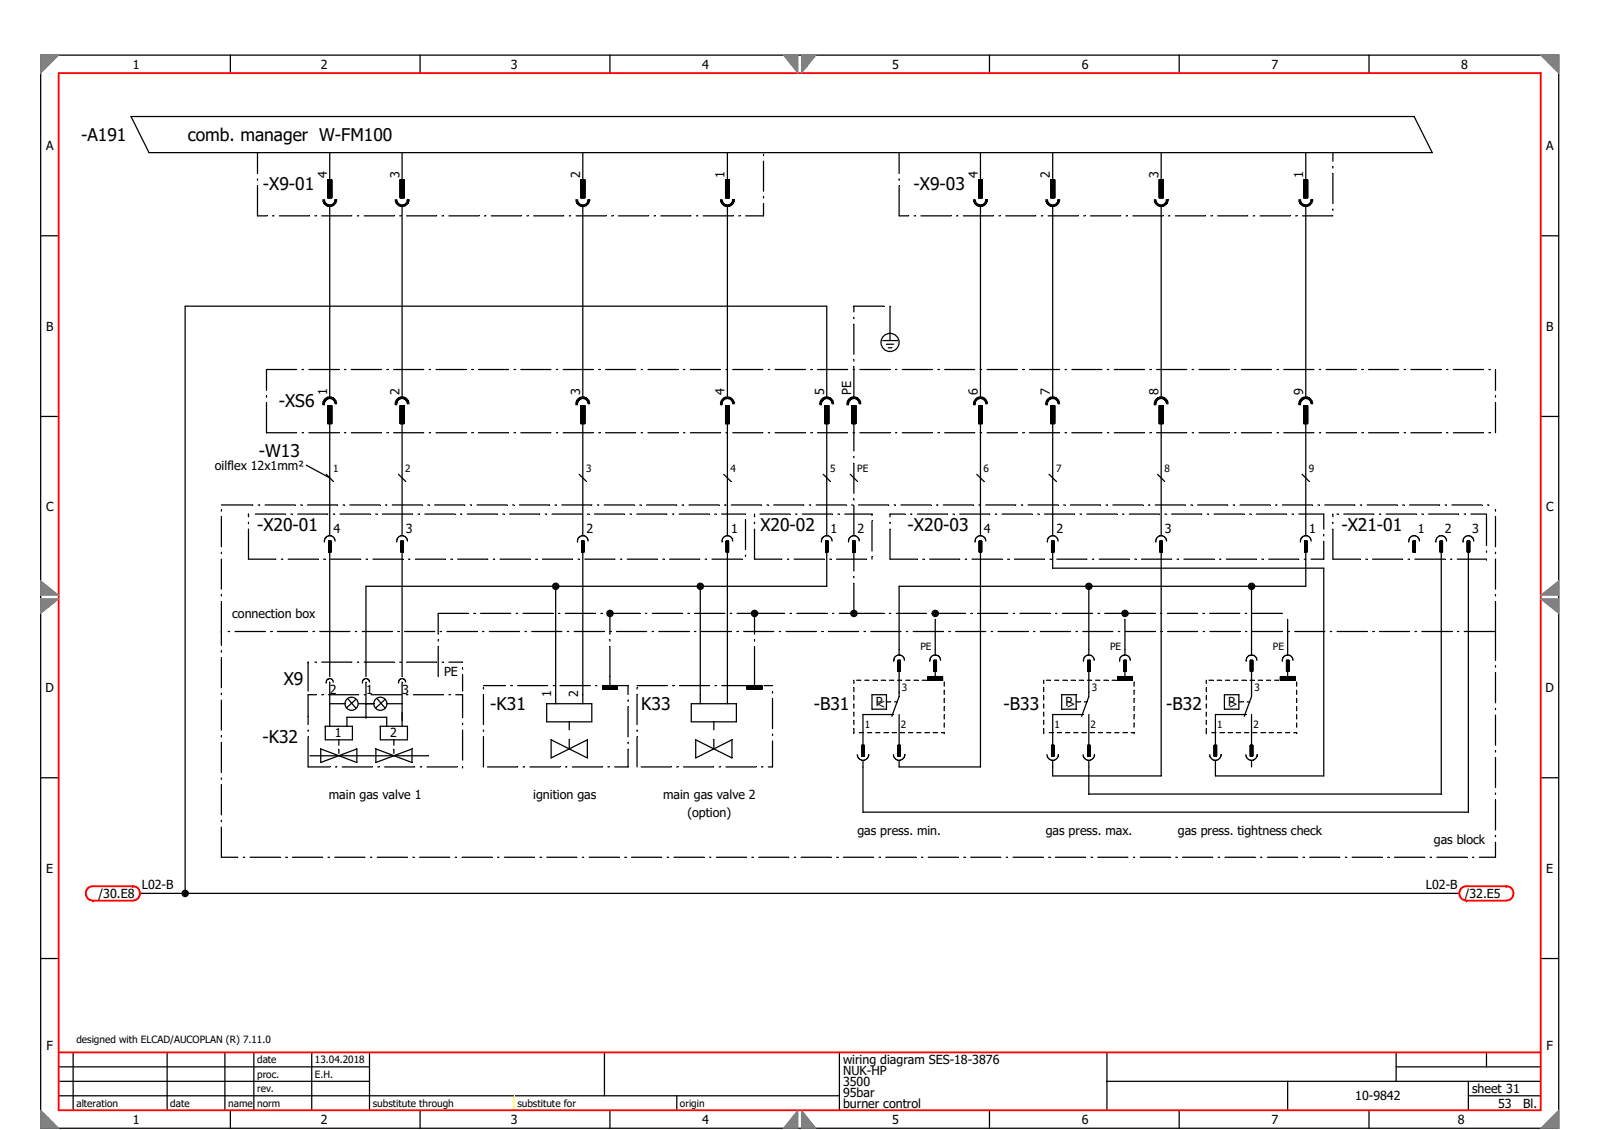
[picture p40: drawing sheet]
<svg xmlns="http://www.w3.org/2000/svg" width="297mm" height="210mm" viewBox="0 0 297 210" stroke-linecap="round" stroke-linejoin="round" font-family="sans-serif">
<defs><g id="words">
<g font-size="3.2">
<text x="15.1" y="26.2">-A191</text>
<text x="34.9" y="26.2">comb. manager W-FM100</text>
<text x="48.8" y="35.2">-X9-01</text>
<text x="169.7" y="35.2">-X9-03</text>
<text x="51.8" y="75.5">-XS6</text>
<text x="48.1" y="84.9">-W13</text>
<text x="47.7" y="98.7">-X20-01</text>
<text x="141.3" y="98.7">X20-02</text>
<text x="168.6" y="98.7">-X20-03</text>
<text x="249.2" y="98.7">-X21-01</text>
<text x="52.7" y="127.2">X9</text>
<text x="91.1" y="132">-K31</text>
<text x="119.1" y="132">K33</text>
<text x="151.2" y="132">-B31</text>
<text x="186.4" y="132">-B33</text>
<text x="216.6" y="132">-B32</text>
<text x="48.8" y="138">-K32</text>
</g>
<g font-size="2.3">
<text x="24.7" y="12.8">1</text>
<text x="59.6" y="12.8">2</text>
<text x="94.9" y="12.8">3</text>
<text x="130.5" y="12.8">4</text>
<text x="165.7" y="12.8">5</text>
<text x="201" y="12.8">6</text>
<text x="236.2" y="12.8">7</text>
<text x="271.5" y="12.8">8</text>
<text x="8.5" y="27.9">A</text>
<text x="287.2" y="27.9">A</text>
<text x="60.8" y="33.1" transform="rotate(-90 60.8 33.1)">4</text>
<text x="74.2" y="33.1" transform="rotate(-90 74.2 33.1)">3</text>
<text x="107.8" y="33.1" transform="rotate(-90 107.8 33.1)">2</text>
<text x="134.6" y="33.1" transform="rotate(-90 134.6 33.1)">1</text>
<text x="181.6" y="33.1" transform="rotate(-90 181.6 33.1)">4</text>
<text x="195" y="33.1" transform="rotate(-90 195 33.1)">2</text>
<text x="215.2" y="33.1" transform="rotate(-90 215.2 33.1)">3</text>
<text x="242.1" y="33.1" transform="rotate(-90 242.1 33.1)">1</text>
<text x="8.5" y="61.4">B</text>
<text x="287.2" y="61.4">B</text>
<text x="60.8" y="73.4" transform="rotate(-90 60.8 73.4)">1</text>
<text x="74.2" y="73.4" transform="rotate(-90 74.2 73.4)">2</text>
<text x="107.8" y="73.4" transform="rotate(-90 107.8 73.4)">3</text>
<text x="134.6" y="73.4" transform="rotate(-90 134.6 73.4)">4</text>
<text x="153.1" y="73.4" transform="rotate(-90 153.1 73.4)">5</text>
<text x="158.1" y="73.4" transform="rotate(-90 158.1 73.4)">PE</text>
<text x="181.6" y="73.4" transform="rotate(-90 181.6 73.4)">6</text>
<text x="195" y="73.4" transform="rotate(-90 195 73.4)">7</text>
<text x="215.2" y="73.4" transform="rotate(-90 215.2 73.4)">8</text>
<text x="242.1" y="73.4" transform="rotate(-90 242.1 73.4)">9</text>
<text x="39.9" y="87.3">oilflex 12x1mm²</text>
<text x="8.5" y="95">C</text>
<text x="287.2" y="95">C</text>
<text x="61.9" y="99">4</text>
<text x="75.4" y="99">3</text>
<text x="108.9" y="99">2</text>
<text x="135.8" y="99">1</text>
<text x="154.3" y="99">1</text>
<text x="159.3" y="99">2</text>
<text x="182.8" y="99">4</text>
<text x="196.2" y="99">2</text>
<text x="216.4" y="99">3</text>
<text x="243.2" y="99">1</text>
<text x="263.4" y="99">1</text>
<text x="268.4" y="99">2</text>
<text x="273.4" y="99">3</text>
<text x="43.1" y="114.8">connection box</text>
<text x="82.5" y="125.6">PE</text>
<text x="8.4" y="128.6">D</text>
<text x="61.3" y="128.9">2</text>
<text x="68" y="128.9">1</text>
<text x="74.7" y="128.9">3</text>
<text x="102.4" y="129.6" transform="rotate(-90 102.4 129.6)">1</text>
<text x="107.4" y="129.6" transform="rotate(-90 107.4 129.6)">2</text>
<text x="162.7" y="131.3">P</text>
<text x="162.8" y="131.6">&lt;</text>
<text x="197.9" y="131.3">P</text>
<text x="198.1" y="131.6">&gt;</text>
<text x="228.2" y="131.3">P</text>
<text x="228.3" y="131.6">&gt;</text>
<text x="287.1" y="128.6">D</text>
<text x="62.2" y="137">1</text>
<text x="72.5" y="137">2</text>
<text x="61.1" y="148.4">main gas valve 1</text>
<text x="99.1" y="148.4">ignition gas</text>
<text x="123.2" y="148.4">main gas valve 2</text>
<text x="127.7" y="151.7">(option)</text>
<text x="159.3" y="155.1">gas press. min.</text>
<text x="194.3" y="155.1">gas press. max.</text>
<text x="218.8" y="155.1">gas press. tightness check</text>
<text x="266.4" y="156.8">gas block</text>
<text x="8.6" y="162.2">E</text>
<text x="18.3" y="166.9">/30.E8</text>
<text x="26.3" y="165.2">L02-B</text>
<text x="264.9" y="165.2">L02-B</text>
<text x="272.1" y="166.9">/32.E5</text>
<text x="287.2" y="162.2">E</text>
<text x="8.6" y="195.1">F</text>
<text x="156.6" y="197.7">wiring diagram SES-18-3876</text>
<text x="287.3" y="195.1">F</text>
<text x="156.6" y="201.8">3500</text>
<text x="156.6" y="199.8">NUK-HP</text>
<text x="156.6" y="203.8">95bar</text>
<text x="273.4" y="203.1">sheet 31</text>
<text x="24.7" y="208.8">1</text>
<text x="59.6" y="208.8">2</text>
<text x="94.9" y="208.8">3</text>
<text x="130.5" y="208.8">4</text>
<text x="156.6" y="205.8">burner control</text>
<text x="165.7" y="208.8">5</text>
<text x="201" y="208.8">6</text>
<text x="236.2" y="208.8">7</text>
<text x="251.8" y="204.5">10-9842</text>
<text x="270.8" y="208.8">8</text>
<text x="278.3" y="205.8">53</text>
<text x="283" y="205.8">Bl.</text>
</g>
<g font-size="1.9">
<text x="61.9" y="87.8">1</text>
<text x="75.3" y="87.8">2</text>
<text x="108.9" y="87.8">3</text>
<text x="135.7" y="87.8">4</text>
<text x="154.2" y="87.8">5</text>
<text x="159.2" y="87.8">PE</text>
<text x="182.7" y="87.8">6</text>
<text x="196.2" y="87.8">7</text>
<text x="216.3" y="87.8">8</text>
<text x="243.2" y="87.8">9</text>
<text x="171" y="120.7">PE</text>
<text x="206.2" y="120.7">PE</text>
<text x="236.5" y="120.7">PE</text>
<text x="167.6" y="128.4">3</text>
<text x="202.8" y="128.4">3</text>
<text x="233" y="128.4">3</text>
<text x="160.6" y="135.3">1</text>
<text x="167.4" y="135.3">2</text>
<text x="195.9" y="135.3">1</text>
<text x="202.6" y="135.3">2</text>
<text x="226.1" y="135.3">1</text>
<text x="232.8" y="135.3">2</text>
<text x="14.2" y="193.9">designed with ELCAD/AUCOPLAN (R) 7.11.0</text>
<text x="47.8" y="197.6">date</text>
<text x="58.5" y="197.6">13.04.2018</text>
<text x="47.8" y="200.3">proc.</text>
<text x="47.8" y="202.9">rev.</text>
<text x="58.5" y="200.3">E.H.</text>
<text x="14.2" y="205.6">alteration</text>
<text x="31.6" y="205.6">date</text>
<text x="42.4" y="205.6">name</text>
<text x="47.8" y="205.6">norm</text>
<text x="69.3" y="205.6">substitute through</text>
<text x="96.1" y="205.6">substitute for</text>
<text x="126.3" y="205.6">origin</text>
</g>
</g></defs>
<g fill="none" stroke="#000" stroke-width=".23">
<path d="M7.6 10.2h282v199.5h-282zM42.8 10.2v3.4M78 10.2v3.4M113.3 10.2v3.4M183.8 10.2v3.4M219.1 10.2v3.4M254.3 10.2v3.4M24.3 21.7h238.4l3.4 6.7h-238.4zM47.8 28.4v3.8M47.8 33.3v.2M47.8 34.5v5.6h1.8M60.3 37.1a.99 .99 0 0 0 1 1 .99 .99 0 0 0 .9-1"/>
<path d="M60.9 33.4h.7M60.9 33.5h.7M60.9 33.6h.7M60.9 33.7h.7M60.9 33.8h.7M60.9 33.9h.7M60.9 34h.7M60.9 34.1h.7M60.9 34.2h.7M60.9 34.3h.7M60.9 34.4h.7M60.9 34.5h.7"/>
<path d="M60.9 34.6h.7M60.9 34.7h.7M60.9 34.8h.7M60.9 34.9h.7M60.9 35h.7M60.9 35.1h.7M60.9 35.2h.7M60.9 35.3h.7M60.9 35.4h.7M60.9 35.5h.7M60.9 35.6h.7M60.9 35.7h.7"/>
<path d="M60.9 35.8h.7M60.9 35.9h.7M60.9 36h.7M60.9 36.1h.7M60.9 36.2h.7M60.9 36.3h.7M60.9 36.4h.7M60.9 36.5h.7M60.9 36.6h.7M60.9 36.7h.7M61.3 28.4v5M61.3 38.4v35.3"/>
<path d="M61.6 33.4v3.4M61.6 33.4h-.7v3.4h.7M62.2 37.1h.1M62.4 37.1a1.12 1.12 0 0 1-1.1 1.1 1.12 1.12 0 0 1-1.2-1.1M62.4 37.1h.1M62.5 37.1a1.27 1.27 0 0 1-1.2 1.3 1.27 1.27 0 0 1-1.3-1.3M62.5 37.1h.1M73.7 37.1a.99 .99 0 0 0 1 1 .99 .99 0 0 0 1-1M74.4 33.4h.6l.1 3.4h-.7zM74.4 33.4h.7M74.4 33.5h.7M74.4 33.6h.7"/>
<path d="M74.4 33.7h.7M74.4 33.8h.7M74.4 33.9h.7M74.4 34h.7M74.4 34.1h.7M74.4 34.2h.7M74.4 34.3h.7M74.4 34.4h.7M74.4 34.5h.7M74.4 34.6h.7M74.4 34.7h.7M74.4 34.8h.7"/>
<path d="M74.4 34.9h.7M74.4 35h.7M74.4 35.1h.7M74.4 35.2h.7M74.4 35.3h.7M74.4 35.4h.7M74.4 35.5h.7M74.4 35.6h.7M74.4 35.7h.7M74.4 35.8h.7M74.4 35.9h.7M74.4 36h.7"/>
<path d="M74.4 36.1h.7M74.4 36.2h.7M74.4 36.3h.7M74.4 36.4h.7M74.4 36.5h.7M74.4 36.6h.7M74.4 36.7h.7M74.7 28.4v5M74.7 38.4v35.3M75.7 37.1h.1M75.8 37.1h.1M75.8 37.1a1.12 1.12 0 0 1-1.1 1.1 1.12 1.12 0 0 1-1.1-1.1"/>
<path d="M76 37.1h.1M76 37.1a1.27 1.27 0 0 1-1.3 1.3 1.27 1.27 0 0 1-1.3-1.3M107.3 37.1a.99 .99 0 0 0 1 1 .99 .99 0 0 0 1-1M107.9 33.4h.7M107.9 33.5h.7M107.9 33.6h.7M107.9 33.7h.7M107.9 33.8h.7M107.9 33.9h.7M107.9 34h.7M107.9 34.1h.7M107.9 34.2h.7"/>
<path d="M107.9 34.3h.7M107.9 34.4h.7M107.9 34.5h.7M107.9 34.6h.7M107.9 34.7h.7M107.9 34.8h.7M107.9 34.9h.7M107.9 35h.7M107.9 35.1h.7M107.9 35.2h.7M107.9 35.3h.7M107.9 35.4h.7"/>
<path d="M107.9 35.5h.7M107.9 35.6h.7M107.9 35.7h.7M107.9 35.8h.7M107.9 35.9h.7M107.9 36h.7M107.9 36.1h.7M107.9 36.2h.7M107.9 36.3h.7M107.9 36.4h.7M107.9 36.5h.7M107.9 36.6h.7"/>
<path d="M107.9 36.7h.7M108.3 28.4v5M108.3 38.4v35.3M108.6 33.4v3.4M108.6 33.4h-.7v3.4h.7M109.3 37.1h.1M109.4 37.1a1.12 1.12 0 0 1-1.1 1.1 1.12 1.12 0 0 1-1.2-1.1M109.4 37.1h.1M109.5 37.1h.1M109.5 37.1a1.27 1.27 0 0 1-1.2 1.3 1.27 1.27 0 0 1-1.3-1.3M134.1 37.1a.99 .99 0 0 0 1 1 .99 .99 0 0 0 1-1M134.8 33.4h.7v3.4h-.7z"/>
<path d="M134.8 33.4h.7M134.8 33.5h.7M134.8 33.6h.7M134.8 33.7h.7M134.8 33.8h.7M134.8 33.9h.7M134.8 34h.7M134.8 34.1h.7M134.8 34.2h.7M134.8 34.3h.7M134.8 34.4h.7M134.8 34.5h.7"/>
<path d="M134.8 34.6h.7M134.8 34.7h.7M134.8 34.8h.7M134.8 34.9h.7M134.8 35h.7M134.8 35.1h.7M134.8 35.2h.7M134.8 35.3h.7M134.8 35.4h.7M134.8 35.5h.7M134.8 35.6h.7M134.8 35.7h.7"/>
<path d="M134.8 35.8h.7M134.8 35.9h.7M134.8 36h.7M134.8 36.1h.7M134.8 36.2h.7M134.8 36.3h.7M134.8 36.4h.7M134.8 36.5h.7M134.8 36.6h.7M134.8 36.7h.7M135.1 28.4v5M135.1 38.4v35.3"/>
<path d="M136.1 37.1h.1M136.2 37.1h.1M136.2 37.1a1.12 1.12 0 0 1-1.1 1.1 1.12 1.12 0 0 1-1.1-1.1M136.4 37.1a1.27 1.27 0 0 1-1.3 1.3 1.27 1.27 0 0 1-1.2-1.3M136.4 37.1h.1M141.8 37.8v2.3h-3.3M141.8 28.7v.2M141.8 30v5.5M141.8 36.6v.2M167 28.4v3.8M167 33.3v.2M167 34.5v5.6h1.8"/>
<path d="M181.1 37.1a.99 .99 0 0 0 1 1 .99 .99 0 0 0 1-1M181.8 33.4h.7v3.4h-.7zM181.8 33.4h.7M181.8 33.5h.7M181.8 33.6h.7M181.8 33.7h.7M181.8 33.8h.7M181.8 33.9h.7M181.8 34h.7M181.8 34.1h.7M181.8 34.2h.7M181.8 34.3h.7"/>
<path d="M181.8 34.4h.7M181.8 34.5h.7M181.8 34.6h.7M181.8 34.7h.7M181.8 34.8h.7M181.8 34.9h.7M181.8 35h.7M181.8 35.1h.7M181.8 35.2h.7M181.8 35.3h.7M181.8 35.4h.7M181.8 35.5h.7"/>
<path d="M181.8 35.6h.7M181.8 35.7h.7M181.8 35.8h.7M181.8 35.9h.7M181.8 36h.7M181.8 36.1h.7M181.8 36.2h.7M181.8 36.3h.7M181.8 36.4h.7M181.8 36.5h.7M181.8 36.6h.7M181.8 36.7h.7"/>
<path d="M182.1 28.4v5M182.1 38.4v35.3M183.1 37.1h.1M183.3 37.1h.1M183.3 37.1a1.12 1.12 0 0 1-1.2 1.1 1.12 1.12 0 0 1-1.1-1.1M183.4 37.1h.1M183.4 37.1a1.27 1.27 0 0 1-1.3 1.3 1.27 1.27 0 0 1-1.2-1.3M194.6 37.1a1 1 0 0 0 1 1 1 1 0 0 0 1-1M195.2 33.4h.7M195.2 33.5h.7M195.2 33.6h.7M195.2 33.7h.7"/>
<path d="M195.2 33.8h.7M195.2 33.9h.7M195.2 34h.7M195.2 34.1h.7M195.2 34.2h.7M195.2 34.3h.7M195.2 34.4h.7M195.2 34.5h.7M195.2 34.6h.7M195.2 34.7h.7M195.2 34.8h.7M195.2 34.9h.7"/>
<path d="M195.2 35h.7M195.2 35.1h.7M195.2 35.2h.7M195.2 35.3h.7M195.2 35.4h.7M195.2 35.5h.7M195.2 35.6h.7M195.2 35.7h.7M195.2 35.8h.7M195.2 35.9h.7M195.2 36h.7M195.2 36.1h.7"/>
<path d="M195.2 36.2h.7M195.2 36.3h.7M195.2 36.4h.7M195.2 36.5h.7M195.2 36.6h.7M195.2 36.7h.7M195.6 28.4v5M195.6 38.4v35.3M195.9 33.4v3.4M195.9 33.4h-.7v3.4h.7M196.6 37.1h.1M196.7 37.1h.1"/>
<path d="M196.7 37.1a1.12 1.12 0 0 1-1.1 1.1 1.12 1.12 0 0 1-1.2-1.1M196.8 37.1h.1M196.8 37.1a1.27 1.27 0 0 1-1.2 1.3 1.27 1.27 0 0 1-1.3-1.3M214.7 37.1a1 1 0 0 0 1 1 1 1 0 0 0 1-1M215.4 33.4h.6l.1 3.4h-.7zM215.4 33.4h.7M215.4 33.5h.7M215.4 33.6h.7M215.4 33.7h.7M215.4 33.8h.7M215.4 33.9h.7M215.4 34h.7"/>
<path d="M215.4 34.1h.7M215.4 34.2h.7M215.4 34.3h.7M215.4 34.4h.7M215.4 34.5h.7M215.4 34.6h.7M215.4 34.7h.7M215.4 34.8h.7M215.4 34.9h.7M215.4 35h.7M215.4 35.1h.7M215.4 35.2h.7"/>
<path d="M215.4 35.3h.7M215.4 35.4h.7M215.4 35.5h.7M215.4 35.6h.7M215.4 35.7h.7M215.4 35.8h.7M215.4 35.9h.7M215.4 36h.7M215.4 36.1h.7M215.4 36.2h.7M215.4 36.3h.7M215.4 36.4h.7"/>
<path d="M215.4 36.5h.7M215.4 36.6h.7M215.4 36.7h.7M215.7 28.4v5M215.7 38.4v35.3M216.7 37.1h.1M216.8 37.1h.1M216.8 37.1a1.12 1.12 0 0 1-1.1 1.1 1.12 1.12 0 0 1-1.1-1.1M217 37.1h.1M217 37.1a1.27 1.27 0 0 1-1.3 1.3 1.27 1.27 0 0 1-1.3-1.3M241.6 37.1a1 1 0 0 0 1 1 1 1 0 0 0 1-1M242.2 33.4h.7v3.4h-.7z"/>
<path d="M242.2 33.4h.7M242.2 33.5h.7M242.2 33.6h.7M242.2 33.7h.7M242.2 33.8h.7M242.2 33.9h.7M242.2 34h.7M242.2 34.1h.7M242.2 34.2h.7M242.2 34.3h.7M242.2 34.4h.7M242.2 34.5h.7"/>
<path d="M242.2 34.6h.7M242.2 34.7h.7M242.2 34.8h.7M242.2 34.9h.7M242.2 35h.7M242.2 35.1h.7M242.2 35.2h.7M242.2 35.3h.7M242.2 35.4h.7M242.2 35.5h.7M242.2 35.6h.7M242.2 35.7h.7"/>
<path d="M242.2 35.8h.7M242.2 35.9h.7M242.2 36h.7M242.2 36.1h.7M242.2 36.2h.7M242.2 36.3h.7M242.2 36.4h.7M242.2 36.5h.7M242.2 36.6h.7M242.2 36.7h.7M242.6 28.4v5M242.6 38.4v35.3"/>
<path d="M243.6 37.1h.1M243.7 37.1h.1M243.7 37.1a1.12 1.12 0 0 1-1.1 1.1 1.12 1.12 0 0 1-1.2-1.1M243.8 37.1a1.27 1.27 0 0 1-1.2 1.3 1.27 1.27 0 0 1-1.3-1.3M243.8 37.1h.1M247.6 28.4v1.6M247.6 31v.2M247.6 32.2v5.6M247.6 38.8v.3M7.6 43.8h3.3M50.6 40.1h.3M51.9 40.1h5.6"/>
<path d="M58.5 40.1h.3M59.8 40.1h5.6M66.4 40.1h.2M67.6 40.1h5.6M74.2 40.1h.3M75.5 40.1h5.6M82.1 40.1h.3M83.4 40.1h5.6M90 40.1h.3M91.3 40.1h5.6M97.9 40.1h.2M99.1 40.1h5.6"/>
<path d="M105.7 40.1h.3M107 40.1h5.6M113.6 40.1h.3M114.9 40.1h5.6M121.5 40.1h.2M122.8 40.1h5.6M129.4 40.1h.2M130.6 40.1h5.6M137.2 40.1h.3M158.6 59v.2M164.2 56.9h-5.6v1.1M165.3 56.9v6.4"/>
<path d="M169.8 40.1h.3M171.1 40.1h5.6M177.7 40.1h.2M179 40.1h5.5M185.6 40.1h.2M186.8 40.1h5.6M193.4 40.1h.3M194.7 40.1h5.6M201.3 40.1h.3M202.6 40.1h5.6M209.2 40.1h.2M210.5 40.1h5.5"/>
<path d="M217.1 40.1h.2M218.3 40.1h5.6M224.9 40.1h.3M226.2 40.1h5.6M232.8 40.1h.3M234.1 40.1h5.6M240.7 40.1h.2M242 40.1h5.6M286.2 43.8h3.4M7.6 77.4h3.3M49.5 73.6v.2M49.5 74.8v5.6h5.6"/>
<path d="M55.1 68.7h-5.6v3.8M56.1 68.7h.3M57.4 68.7h5.6M60 75h.1M60.1 75h.1M60.3 75h.1M60.9 77.4h.7M60.9 75.4h.7M60.9 75.5h.7M60.9 75.6h.7M60.9 75.7h.7M60.9 75.8h.7"/>
<path d="M60.9 75.9h.7M60.9 76h.7M60.9 76.1h.7M60.9 76.2h.7M60.9 76.3h.7M60.9 76.4h.7M60.9 76.5h.7M60.9 76.6h.7M60.9 76.7h.7M60.9 76.8h.7M60.9 76.9h.7M60.9 77h.7"/>
<path d="M60.9 77.1h.7M60.9 77.2h.7M60.9 77.3h.7M60.9 77.5h.7M60.9 77.6h.7M60.9 77.7h.7M60.9 77.8h.7M60.9 77.9h.7M60.9 78h.7M60.9 78.1h.7M60.9 78.2h.7M60.9 78.3h.7"/>
<path d="M60.9 78.4h.7M60.9 78.5h.7M60.9 78.6h.7M60.9 78.7h.7M61.3 78.7v20.8M61.6 75.4v3.3M61.6 75.4h-.7v3.3h.7M62.2 75a.99 .99 0 0 0-.9-1 .99 .99 0 0 0-1 1M62.4 75a1.12 1.12 0 0 0-1.1-1.1 1.12 1.12 0 0 0-1.2 1.1M62.5 75a1.27 1.27 0 0 0-1.2-1.2 1.27 1.27 0 0 0-1.3 1.2M64 68.7h.2M65.3 68.7h5.5"/>
<path d="M71.9 68.7h.2M73.1 68.7h5.6M73.4 75h.1M73.6 75h.1M73.7 75h.1M74.4 75.4h.6l.1 3.3h-.7zM74.4 77.4h.7M74.4 75.4h.7M74.4 75.5h.7M74.4 75.6h.7M74.4 75.7h.7M74.4 75.8h.7"/>
<path d="M74.4 75.9h.7M74.4 76h.7M74.4 76.1h.7M74.4 76.2h.7M74.4 76.3h.7M74.4 76.4h.7M74.4 76.5h.7M74.4 76.6h.7M74.4 76.7h.7M74.4 76.8h.7M74.4 76.9h.7M74.4 77h.7"/>
<path d="M74.4 77.1h.7M74.4 77.2h.7M74.4 77.3h.7M74.4 77.5h.7M74.4 77.6h.7M74.4 77.7h.7M74.4 77.8h.7M74.4 77.9h.7M74.4 78h.7M74.4 78.1h.7M74.4 78.2h.7M74.4 78.3h.7"/>
<path d="M74.4 78.4h.7M74.4 78.5h.7M74.4 78.6h.7M74.4 78.7h.7M74.7 78.7v20.8M75.7 75a.99 .99 0 0 0-1-1 .99 .99 0 0 0-1 1M75.8 75a1.12 1.12 0 0 0-1.1-1.1 1.12 1.12 0 0 0-1.1 1.1M76 75a1.27 1.27 0 0 0-1.3-1.2 1.27 1.27 0 0 0-1.3 1.2M79.7 68.7h.3M81 68.7h5.6M87.6 68.7h.3M88.9 68.7h5.6"/>
<path d="M95.5 68.7h.2M96.7 68.7h5.6M103.4 68.7h.2M104.6 68.7h5.6M107 75h.1M107.1 75h.1M107.3 75h.1M107.9 77.4h.7M107.9 75.4h.7M107.9 75.5h.7M107.9 75.6h.7M107.9 75.7h.7"/>
<path d="M107.9 75.8h.7M107.9 75.9h.7M107.9 76h.7M107.9 76.1h.7M107.9 76.2h.7M107.9 76.3h.7M107.9 76.4h.7M107.9 76.5h.7M107.9 76.6h.7M107.9 76.7h.7M107.9 76.8h.7M107.9 76.9h.7"/>
<path d="M107.9 77h.7M107.9 77.1h.7M107.9 77.2h.7M107.9 77.3h.7M107.9 77.5h.7M107.9 77.6h.7M107.9 77.7h.7M107.9 77.8h.7M107.9 77.9h.7M107.9 78h.7M107.9 78.1h.7M107.9 78.2h.7"/>
<path d="M107.9 78.3h.7M107.9 78.4h.7M107.9 78.5h.7M107.9 78.6h.7M107.9 78.7h.7M108.3 78.7v20.8M108.6 75.4v3.3M108.6 75.4h-.7v3.3h.7M109.3 75a.99 .99 0 0 0-1-1 .99 .99 0 0 0-1 1M109.4 75a1.12 1.12 0 0 0-1.1-1.1 1.12 1.12 0 0 0-1.2 1.1M109.5 75a1.27 1.27 0 0 0-1.2-1.2 1.27 1.27 0 0 0-1.3 1.2M111.2 68.7h.3"/>
<path d="M112.5 68.7h5.6M119.1 68.7h.3M120.4 68.7h5.6M127 68.7h.2M128.2 68.7h5.6M133.9 75h.1M134 75h.1M134.1 75h.1M134.8 75.4h.7v3.3h-.7zM134.8 77.4h.7M134.8 75.4h.7M134.8 75.5h.7"/>
<path d="M134.8 75.6h.7M134.8 75.7h.7M134.8 75.8h.7M134.8 75.9h.7M134.8 76h.7M134.8 76.1h.7M134.8 76.2h.7M134.8 76.3h.7M134.8 76.4h.7M134.8 76.5h.7M134.8 76.6h.7M134.8 76.7h.7"/>
<path d="M134.8 76.8h.7M134.8 76.9h.7M134.8 77h.7M134.8 77.1h.7M134.8 77.2h.7M134.8 77.3h.7M134.8 77.5h.7M134.8 77.6h.7M134.8 77.7h.7M134.8 77.8h.7M134.8 77.9h.7M134.8 78h.7"/>
<path d="M134.8 78.1h.7M134.8 78.2h.7M134.8 78.3h.7M134.8 78.4h.7M134.8 78.5h.7M134.8 78.6h.7M134.8 78.7h.7M134.8 68.7h.3M135.1 78.7v20.8M136.1 75a.99 .99 0 0 0-1-1 .99 .99 0 0 0-1 1M136.1 68.7h5.6M136.2 75a1.12 1.12 0 0 0-1.1-1.1 1.12 1.12 0 0 0-1.1 1.1"/>
<path d="M136.4 75a1.27 1.27 0 0 0-1.3-1.2 1.27 1.27 0 0 0-1.2 1.2M142.7 68.7h.3M144 68.7h5.6M150.6 68.7h.3M151.9 68.7h5.6M152.3 75h.1M152.5 75h.1M152.6 75h.1M153.2 77.4h.7M153.2 75.4h.7M153.2 75.5h.7M153.2 75.6h.7"/>
<path d="M153.2 75.7h.7M153.2 75.8h.7M153.2 75.9h.7M153.2 76h.7M153.2 76.1h.7M153.2 76.2h.7M153.2 76.3h.7M153.2 76.4h.7M153.2 76.5h.7M153.2 76.6h.7M153.2 76.7h.7M153.2 76.8h.7"/>
<path d="M153.2 76.9h.7M153.2 77h.7M153.2 77.1h.7M153.2 77.2h.7M153.2 77.3h.7M153.2 77.5h.7M153.2 77.6h.7M153.2 77.7h.7M153.2 77.8h.7M153.2 77.9h.7M153.2 78h.7M153.2 78.1h.7"/>
<path d="M153.2 78.2h.7M153.2 78.3h.7M153.2 78.4h.7M153.2 78.5h.7M153.2 78.6h.7M153.2 78.7h.7M153.6 73.7v-16.8h-119.2v109.1M153.6 78.7v20.8M153.9 75.4v3.3M153.9 75.4h-.7v3.3h.7M154.6 75a.99 .99 0 0 0-1-1 .99 .99 0 0 0-1 1M154.7 75a1.12 1.12 0 0 0-1.1-1.1 1.12 1.12 0 0 0-1.1 1.1"/>
<path d="M154.9 75a1.27 1.27 0 0 0-1.3-1.2 1.27 1.27 0 0 0-1.3 1.2M157.3 75h.1M157.5 75h.1M157.6 75h.1M158.3 77.4h.7M158.3 75.4h.7v3.3h-.7zM158.3 75.4h.7M158.3 75.5h.7M158.3 75.6h.7M158.3 75.7h.7M158.3 75.8h.7M158.3 75.9h.7"/>
<path d="M158.3 76h.7M158.3 76.1h.7M158.3 76.2h.7M158.3 76.3h.7M158.3 76.4h.7M158.3 76.5h.7M158.3 76.6h.7M158.3 76.7h.7M158.3 76.8h.7M158.3 76.9h.7M158.3 77h.7M158.3 77.1h.7"/>
<path d="M158.3 77.2h.7M158.3 77.3h.7M158.3 77.5h.7M158.3 77.6h.7M158.3 77.7h.7M158.3 77.8h.7M158.3 77.9h.7M158.3 78h.7M158.3 78.1h.7M158.3 78.2h.7M158.3 78.3h.7M158.3 78.4h.7"/>
<path d="M158.3 78.5h.7M158.3 78.6h.7M158.3 78.7h.7M158.5 68.7h.2M158.6 60.2v5.6M158.6 66.8v.3M158.6 68.1v5.6M158.6 78.7v5.1M159.6 75a.99 .99 0 0 0-1-1 .99 .99 0 0 0-1 1M159.7 75a1.12 1.12 0 0 0-1.1-1.1 1.12 1.12 0 0 0-1.1 1.1M159.7 68.7h5.6M159.9 75a1.27 1.27 0 0 0-1.3-1.2 1.27 1.27 0 0 0-1.3 1.2"/>
<path d="M164 63.3h2.7M164.7 64h1.3M165 64.6h.7M166.3 68.7h.3M167.6 68.7h5.6M174.2 68.7h.3M175.5 68.7h5.6M180.9 75h.1M181 75h.1M181.1 75h.1M181.8 75.4h.7v3.3h-.7zM181.8 77.4h.7"/>
<path d="M181.8 75.4h.7M181.8 75.5h.7M181.8 75.6h.7M181.8 75.7h.7M181.8 75.8h.7M181.8 75.9h.7M181.8 76h.7M181.8 76.1h.7M181.8 76.2h.7M181.8 76.3h.7M181.8 76.4h.7M181.8 76.5h.7"/>
<path d="M181.8 76.6h.7M181.8 76.7h.7M181.8 76.8h.7M181.8 76.9h.7M181.8 77h.7M181.8 77.1h.7M181.8 77.2h.7M181.8 77.3h.7M181.8 77.5h.7M181.8 77.6h.7M181.8 77.7h.7M181.8 77.8h.7"/>
<path d="M181.8 77.9h.7M181.8 78h.7M181.8 78.1h.7M181.8 78.2h.7M181.8 78.3h.7M181.8 78.4h.7M181.8 78.5h.7M181.8 78.6h.7M181.8 78.7h.7M182.1 68.7h.2M182.1 78.7v20.8M183.1 75a.99 .99 0 0 0-1-1 .99 .99 0 0 0-1 1"/>
<path d="M183.3 75a1.12 1.12 0 0 0-1.2-1.1 1.12 1.12 0 0 0-1.1 1.1M183.4 68.7h5.6M183.4 75a1.27 1.27 0 0 0-1.3-1.2 1.27 1.27 0 0 0-1.2 1.2M190 68.7h.2M191.2 68.7h5.6M194.3 75h.1M194.4 75h.1M194.6 75h.1M195.2 77.4h.7M195.2 75.4h.7M195.2 75.5h.7M195.2 75.6h.7"/>
<path d="M195.2 75.7h.7M195.2 75.8h.7M195.2 75.9h.7M195.2 76h.7M195.2 76.1h.7M195.2 76.2h.7M195.2 76.3h.7M195.2 76.4h.7M195.2 76.5h.7M195.2 76.6h.7M195.2 76.7h.7M195.2 76.8h.7"/>
<path d="M195.2 76.9h.7M195.2 77h.7M195.2 77.1h.7M195.2 77.2h.7M195.2 77.3h.7M195.2 77.5h.7M195.2 77.6h.7M195.2 77.7h.7M195.2 77.8h.7M195.2 77.9h.7M195.2 78h.7M195.2 78.1h.7"/>
<path d="M195.2 78.2h.7M195.2 78.3h.7M195.2 78.4h.7M195.2 78.5h.7M195.2 78.6h.7M195.2 78.7h.7M195.6 78.7v20.8M195.9 75.4v3.3M195.9 75.4h-.7v3.3h.7M196.6 75a.99 .99 0 0 0-1-1 .99 .99 0 0 0-1 1M196.7 75a1.12 1.12 0 0 0-1.1-1.1 1.12 1.12 0 0 0-1.2 1.1M196.8 75a1.27 1.27 0 0 0-1.2-1.2 1.27 1.27 0 0 0-1.3 1.2"/>
<path d="M197.8 68.7h.3M199.1 68.7h5.6M205.7 68.7h.3M207 68.7h5.6M213.6 68.7h.2M214.4 75h.1M214.6 75h.1M214.7 75h.1M214.9 68.7h5.5M215.4 77.4h.7M215.4 75.4h.6l.1 3.3h-.7zM215.4 75.4h.7"/>
<path d="M215.4 75.5h.7M215.4 75.6h.7M215.4 75.7h.7M215.4 75.8h.7M215.4 75.9h.7M215.4 76h.7M215.4 76.1h.7M215.4 76.2h.7M215.4 76.3h.7M215.4 76.4h.7M215.4 76.5h.7M215.4 76.6h.7"/>
<path d="M215.4 76.7h.7M215.4 76.8h.7M215.4 76.9h.7M215.4 77h.7M215.4 77.1h.7M215.4 77.2h.7M215.4 77.3h.7M215.4 77.5h.7M215.4 77.6h.7M215.4 77.7h.7M215.4 77.8h.7M215.4 77.9h.7"/>
<path d="M215.4 78h.7M215.4 78.1h.7M215.4 78.2h.7M215.4 78.3h.7M215.4 78.4h.7M215.4 78.5h.7M215.4 78.6h.7M215.4 78.7h.7M215.7 78.7v20.8M216.7 75a.99 .99 0 0 0-1-1 .99 .99 0 0 0-1 1M216.8 75a1.12 1.12 0 0 0-1.1-1.1 1.12 1.12 0 0 0-1.1 1.1M217 75a1.27 1.27 0 0 0-1.3-1.2 1.27 1.27 0 0 0-1.3 1.2"/>
<path d="M221.5 68.7h.2M222.7 68.7h5.6M229.3 68.7h.3M230.6 68.7h5.6M237.2 68.7h.3M238.5 68.7h5.6M241.3 75h.1M241.4 75h.1M241.6 75h.1M242.2 75.4h.7v3.3h-.7zM242.2 77.4h.7M242.2 75.4h.7"/>
<path d="M242.2 75.5h.7M242.2 75.6h.7M242.2 75.7h.7M242.2 75.8h.7M242.2 75.9h.7M242.2 76h.7M242.2 76.1h.7M242.2 76.2h.7M242.2 76.3h.7M242.2 76.4h.7M242.2 76.5h.7M242.2 76.6h.7"/>
<path d="M242.2 76.7h.7M242.2 76.8h.7M242.2 76.9h.7M242.2 77h.7M242.2 77.1h.7M242.2 77.2h.7M242.2 77.3h.7M242.2 77.5h.7M242.2 77.6h.7M242.2 77.7h.7M242.2 77.8h.7M242.2 77.9h.7"/>
<path d="M242.2 78h.7M242.2 78.1h.7M242.2 78.2h.7M242.2 78.3h.7M242.2 78.4h.7M242.2 78.5h.7M242.2 78.6h.7M242.2 78.7h.7M242.6 78.7v20.8M243.6 75a.99 .99 0 0 0-1-1 .99 .99 0 0 0-1 1M243.7 75a1.12 1.12 0 0 0-1.1-1.1 1.12 1.12 0 0 0-1.2 1.1M243.8 75a1.27 1.27 0 0 0-1.2-1.2 1.27 1.27 0 0 0-1.3 1.2"/>
<path d="M245.1 68.7h.2M246.4 68.7h5.5M253 68.7h.2M254.2 68.7h5.6M260.8 68.7h.3M262.1 68.7h5.6M268.7 68.7h.3M270 68.7h5.6M276.6 68.7h.2M277.8 68.7v3.8M277.8 73.6v.2M277.8 74.8v5.6"/>
<path d="M286.2 77.4h3.4M41.1 94.7v.3M41.1 96v5.6M41.1 93.8h5.9M46.2 95.5h.1M46.2 95.5v.5M46.2 97v.3M46.2 98.3v5.6h5M47.4 95.5h5.6M48 93.8h.2M49.3 93.8h5.5M54 95.5h.3"/>
<path d="M55.3 95.5h5.6M55.9 93.8h.2M56.1 80.4h.3M56.9 86.4l4.4 2.4M57.1 93.8h5.6M57.4 80.4h5.6M60.6 88.1l1.3 1.4M61.3 99.5l-.5 .2a.93 .93 0 0 0-.5 .8M61.3 99.5l.7 .3 .2 .7M61.9 95.5h.3M63.2 95.5h5.6M63.7 93.8h.3"/>
<path d="M64 80.4h.2M65 93.8h5.6M65.3 80.4h5.5M69.8 95.5h.2M71.1 95.5h5.5M71.6 93.8h.3M71.9 80.4h.2M72.9 93.8h5.6M73.1 80.4h5.6M74 88.1l1.4 1.4M74.7 99.5l-.5 .2a.93 .93 0 0 0-.5 .8M74.7 99.5l.7 .3 .3 .7"/>
<path d="M77.7 95.5h.2M78.9 95.5h5.6M79.5 93.8h.2M79.7 80.4h.3M80.7 93.8h5.6M81 80.4h5.6M85.5 95.5h.3M86.8 95.5h5.6M87.4 93.8h.2M87.6 80.4h.3M88.6 93.8h5.6M88.9 80.4h5.6"/>
<path d="M93.4 95.5h.3M94.7 95.5h5.6M95.2 93.8h.3M95.5 80.4h.2M96.5 93.8h5.6M96.7 80.4h5.6M101.3 95.5h.2M102.5 95.5h5.6M103.1 93.8h.3M103.4 80.4h.2M104.4 93.8h5.6M104.6 80.4h5.6"/>
<path d="M107.6 88.1l1.3 1.4M108.3 99.5l-.5 .2a.93 .93 0 0 0-.5 .8M108.3 99.5l.7 .3 .3 .7M109.2 95.5h.2M110.4 95.5h5.6M111 93.8h.2M111.2 80.4h.3M112.2 93.8h5.6M112.5 80.4h5.6M117 95.5h.3M118.3 95.5h5.6M118.8 93.8h.3"/>
<path d="M119.1 80.4h.3M120.1 93.8h5.6M120.4 80.4h5.6M124.9 95.5h.3M126.2 95.5h5.6M126.7 93.8h.3M127 80.4h.2M128 93.8h5.6M128.2 80.4h5.6M132.8 95.5h.2M134 95.5h4.5M134.4 88.1l1.4 1.4"/>
<path d="M134.6 93.8h.2M134.8 80.4h.3M135.1 99.5l-.5 .2a.93 .93 0 0 0-.5 .8M135.1 99.5l.7 .3 .3 .7M135.9 93.8h5.6M136.1 80.4h5.6M138.5 96.5v5.6M140.2 95.5v.5M140.2 97v.3M140.2 98.3v5.6h5M141.2 95.5h5.6M142.5 93.8h.2"/>
<path d="M142.7 80.4h.3M143.7 93.8h5.6M144 80.4h5.6M147.8 95.5h.2M149.1 95.5h5.5M150.3 93.8h.3M150.6 80.4h.3M151.6 93.8h5.6M151.9 80.4h5.6M152.9 88.1l1.4 1.4M153.6 99.5l-.5 .2a.93 .93 0 0 0-.5 .8M153.6 99.5l.7 .3 .3 .7"/>
<path d="M155.7 95.5h.2M156.9 95.5h5.1v.3M157.9 88.1l1.4 1.4M158.2 93.8h.3M158.5 80.4h.2M158.6 99.5l-.5 .2a.93 .93 0 0 0-.5 .8M158.6 84.8v.3M158.6 86.1v5.6M158.6 92.7v.2M158.6 94v5.5M158.6 99.5l.7 .3 .3 .7M159.5 93.8h5.6"/>
<path d="M159.7 80.4h5.6M162 96.8v5.6M165.3 97v.3M165.3 98.3v5.6h5.1M166.1 93.8h.2M166.3 80.4h.3M167.4 93.8h5.5M167.6 80.4h5.6M168.1 95.5h-2.8v.5M169.1 95.5h.3M170.4 95.5h5.6M174 93.8h.2"/>
<path d="M174.2 80.4h.3M175.2 93.8h5.6M175.5 80.4h5.6M177 95.5h.3M178.3 95.5h5.6M181.5 88.1l1.3 1.4M181.8 93.8h.3M182.1 80.4h.2M182.1 99.5l.7 .3 .3 .7M182.1 99.5l-.5 .2a.93 .93 0 0 0-.5 .8M183.1 93.8h5.6M183.4 80.4h5.6"/>
<path d="M184.9 95.5h.2M186.2 95.5h5.5M189.7 93.8h.3M190 80.4h.2M191 93.8h5.6M191.2 80.4h5.6M192.8 95.5h.2M194 95.5h5.6M194.9 88.1l1.3 1.4M195.6 99.5l-.5 .2a.93 .93 0 0 0-.5 .8M195.6 99.5l.7 .3 .3 .7M197.6 93.8h.2"/>
<path d="M197.8 80.4h.3M198.9 93.8h5.5M199.1 80.4h5.6M200.6 95.5h.3M201.9 95.5h5.6M205.5 93.8h.2M205.7 80.4h.3M206.7 93.8h5.6M207 80.4h5.6M208.5 95.5h.3M209.8 95.5h5.6M213.3 93.8h.3"/>
<path d="M213.6 80.4h.2M214.6 93.8h5.6M214.9 80.4h5.5M215 88.1l1.4 1.4M215.7 99.5l-.5 .2a.93 .93 0 0 0-.5 .8M215.7 99.5l.7 .3 .3 .7M216.4 95.5h.2M217.7 95.5h5.5M221.2 93.8h.3M221.5 80.4h.2M222.5 93.8h5.6M222.7 80.4h5.6"/>
<path d="M224.3 95.5h.2M225.5 95.5h5.6M229.1 93.8h.2M229.3 80.4h.3M230.4 93.8h5.5M230.6 80.4h5.6M232.1 95.5h.3M233.4 95.5h5.6M237 93.8h.2M237.2 80.4h.3M238.2 93.8h5.6M238.5 80.4h5.6"/>
<path d="M240 95.5h.3M241.3 95.5h4.6v2.8M241.9 88.1l1.3 1.4M242.6 99.5l.7 .3 .3 .7M242.6 99.5l-.5 .2a.93 .93 0 0 0-.5 .8M244.8 93.8h.3M245.1 80.4h.2M245.9 99.3v.3M246.1 93.8h5.6M246.4 80.4h5.5M247.6 98.3v5.6h5.1M247.6 95.5v.5"/>
<path d="M247.6 97v.3M248.4 95.5h.2M249.6 95.5h5.6M252.7 93.8h.3M253 80.4h.2M254 93.8h5.6M254.2 80.4h5.6M256.2 95.5h.3M257.5 95.5h5.6M260.6 93.8h.2M260.8 80.4h.3M261.8 93.8h5.6"/>
<path d="M262.1 80.4h5.6M264.1 95.5h.3M265.4 95.5h5.6M268.5 93.8h.2M268.7 80.4h.3M269.7 93.8h5.6M270 80.4h5.6M272 95.5h.2M273.3 95.5h2.8M276.1 95.8v5.6M276.3 93.8h.3M276.6 80.4h.2"/>
<path d="M277.8 94.7v.3M277.8 96v5.6M41.1 117.3h.1M41.1 102.6v.3M41.1 103.9v5.6M41.1 110.5v.2M41.1 111.8v8.1M42.4 117.3h.2M43.7 117.3h5.6M50.3 117.3h.2M51.5 117.3h5.6M52.3 103.9h.2"/>
<path d="M53.5 103.9h5.6M58.1 117.3h.3M59.4 117.3h5.6M60.1 103.9h.3M60.3 100.5h.1M61.1 100.6h.4M61.1 100.7h.4M61.1 100.8h.4M61.1 100.9h.4M61.1 101h.4M61.1 101.1h.4M61.1 101.2h.4"/>
<path d="M61.1 101.3h.4M61.1 101.4h.4M61.1 101.5h.4M61.1 101.6h.4M61.1 101.7h.4M61.1 101.8h.4M61.1 101.9h.4M61.1 102h.4M61.1 102.1h.4M61.1 102.2h.4M61.1 102.3h.4M61.1 102.4h.4"/>
<path d="M61.1 102.5h.4M61.3 102.6v23.1M61.4 103.9h5.6M61.5 100.5v2.1M61.5 100.5h-.4v2.1h.4M66 117.3h.3M67.3 117.3h5.6M68 103.9h.3M69.3 103.9h5.6M73.7 100.5h.1M73.9 117.3h.2M74.5 100.6h.4"/>
<path d="M74.5 100.7h.4M74.5 100.8h.4M74.5 100.9h.4M74.5 101h.4M74.5 101.1h.4M74.5 101.2h.4M74.5 101.3h.4M74.5 101.4h.4M74.5 101.5h.4M74.5 101.6h.4M74.5 101.7h.4M74.5 101.8h.4"/>
<path d="M74.5 101.9h.4M74.5 102h.4M74.5 102.1h.4M74.5 102.2h.4M74.5 102.3h.4M74.5 102.4h.4M74.5 102.5h.4M74.7 102.6v23.1M74.9 100.5v2.1M74.9 100.5h-.4v2.1h.4M75.2 117.3h5.5M75.9 103.9h.2"/>
<path d="M77.1 103.9h5.6M81.4 118.9v.2M81.8 117.3h.2M83 117.3h5.6M83.8 103.9h.2M85 103.9h5.6M87 114h-5.6v3.9M88 114h.3M89.3 114h5.6M89.6 117.3h.3M90.9 117.3h5.6M91.6 103.9h.3"/>
<path d="M92.9 103.9h5.6M95.9 114h.2M97.2 114h5.5M97.5 117.3h.3M98.8 117.3h5.6M99.5 103.9h.3M100.8 103.9h5.6M103.2 108.9v21.9M103.8 114h.2M105 114h5.6M105.4 117.3h.2M106.7 117.3h5.5"/>
<path d="M107.3 100.5h.1M107.4 103.9h.2M108.1 100.6h.4M108.1 100.7h.4M108.1 100.8h.4M108.1 100.9h.4M108.1 101h.4M108.1 101.1h.4M108.1 101.2h.4M108.1 101.3h.4M108.1 101.4h.4M108.1 101.5h.4"/>
<path d="M108.1 101.6h.4M108.1 101.7h.4M108.1 101.8h.4M108.1 101.9h.4M108.1 102h.4M108.1 102.1h.4M108.1 102.2h.4M108.1 102.3h.4M108.1 102.4h.4M108.1 102.5h.4M108.3 102.6v28.2M108.5 100.5v2.1"/>
<path d="M108.5 100.5h-.4v2.1h.4M108.6 103.9h5.6M111.6 114h.3M112.9 114h6M113.3 117.3h.2M113.3 114v3.9M113.3 118.9v.2M114.5 117.3h5.6M115.2 103.9h.3M116.5 103.9h5.6M119.9 114h.3M121.1 117.3h.3"/>
<path d="M121.2 114h5.6M122.4 117.3h5.6M123.1 103.9h.3M124.4 103.9h5.6M127.8 114h.2M129 117.3h.3M129 114h5.6M130.1 108.9v21.9M130.3 117.3h5.6M131 103.9h.3M132.3 103.9h5.6M134.1 100.5h.1"/>
<path d="M134.9 100.5h.4v2.1h-.4zM134.9 100.6h.4M134.9 100.7h.4M134.9 100.8h.4M134.9 100.9h.4M134.9 101h.4M134.9 101.1h.4M134.9 101.2h.4M134.9 101.3h.4M134.9 101.4h.4M134.9 101.5h.4M134.9 101.6h.4"/>
<path d="M134.9 101.7h.4M134.9 101.8h.4M134.9 101.9h.4M134.9 102h.4M134.9 102.1h.4M134.9 102.2h.4M134.9 102.3h.4M134.9 102.4h.4M134.9 102.5h.4M135.1 102.6v28.2M135.7 114h.2M136.9 117.3h.2"/>
<path d="M136.9 114h8.9M138.2 117.3h5.5M138.5 103.1v.3M140.2 114v3.9M140.2 118.9v.2M144.8 117.3h.2M146 117.3h5.6M146.3 103.9h.2M146.8 114h.2M147.5 103.9h5.6M148 114h5.6M152.6 100.5h.1"/>
<path d="M152.6 117.3h.3M153.4 100.5h.4v2.1h-.4zM153.4 100.6h.4M153.4 100.7h.4M153.4 100.8h.4M153.4 100.9h.4M153.4 101h.4M153.4 101.1h.4M153.4 101.2h.4M153.4 101.3h.4M153.4 101.4h.4M153.4 101.5h.4"/>
<path d="M153.4 101.6h.4M153.4 101.7h.4M153.4 101.8h.4M153.4 101.9h.4M153.4 102h.4M153.4 102.1h.4M153.4 102.2h.4M153.4 102.3h.4M153.4 102.4h.4M153.4 102.5h.4M153.6 102.6v6.3h-85.6v16.8M153.9 117.3h5.6"/>
<path d="M154.1 103.9h.3M154.6 114h.3M155.4 103.9h5.6M155.9 114h8.3M157.6 100.5h.1M158.4 100.6h.5M158.4 100.7h.5M158.4 100.8h.5M158.4 100.9h.5M158.4 101h.5M158.4 101.1h.5M158.4 101.2h.5"/>
<path d="M158.4 101.3h.5M158.4 101.4h.5M158.4 101.5h.5M158.4 101.6h.5M158.4 101.7h.5M158.4 101.8h.5M158.4 101.9h.5M158.4 102h.5M158.4 102.1h.5M158.4 102.2h.5M158.4 102.3h.5M158.4 102.4h.5"/>
<path d="M158.4 102.5h.5M158.6 108.4v5.6M158.6 102.6v3.5M158.6 107.1v.3M158.8 100.5v2.1M158.9 100.5h-.5v2.1h.5M160.5 117.3h.3M161.8 117.3h5.6M162 103.4v.5M165.2 114h.3M166.5 114h5.6M168.4 117.3h.2"/>
<path d="M169.6 117.3h5.6M171.4 103.9h.3M172.7 103.9h5.6M173.1 114h.3M173.7 115.1v6.6M173.7 114h5.6M176.3 117.3h.2M177.5 117.3h5.6M179.3 103.9h.3M180.3 114h.3M180.6 103.9h5.6M181.1 100.5h.1"/>
<path d="M181.6 114h5.6M181.9 100.5h.4v2.1h-.4zM181.9 100.6h.4M181.9 100.7h.4M181.9 100.8h.4M181.9 100.9h.4M181.9 101h.4M181.9 101.1h.4M181.9 101.2h.4M181.9 101.3h.4M181.9 101.4h.4M181.9 101.5h.4"/>
<path d="M181.9 101.6h.4M181.9 101.7h.4M181.9 101.8h.4M181.9 101.9h.4M181.9 102h.4M181.9 102.1h.4M181.9 102.2h.4M181.9 102.3h.4M181.9 102.4h.4M181.9 102.5h.4M182.1 102.6v39.9h-15.1v-1.1M184.1 117.3h.3"/>
<path d="M185.4 117.3h5.6M187.2 103.9h.2M188.2 114h.3M188.4 103.9h5.6M189.5 114h5.6M192 117.3h.3M193.3 117.3h5.6M194.6 100.5h.1M195 103.9h.3M195.3 100.6h.5M195.3 100.7h.5M195.3 100.8h.5"/>
<path d="M195.3 100.9h.5M195.3 101h.5M195.3 101.1h.5M195.3 101.2h.5M195.3 101.3h.5M195.3 101.4h.5M195.3 101.5h.5M195.3 101.6h.5M195.3 101.7h.5M195.3 101.8h.5M195.3 101.9h.5M195.3 102h.5"/>
<path d="M195.3 102.1h.5M195.3 102.2h.5M195.3 102.3h.5M195.3 102.4h.5M195.3 102.5h.5M195.6 102.6v3h50.3v38.6h-20.1v-2.8M195.8 100.5v2.1M195.8 100.5h-.5v2.1h.5M196.1 114h.2M196.3 103.9h5.6M197.4 114h5.5M199.9 117.3h.2"/>
<path d="M201.1 117.3h5.6M202.3 108.9v12.8M202.9 103.9h.3M204 114h.2M204.2 103.9h5.6M205.2 114h9.4M207.7 117.3h.3M209 115.1v6.6M209 117.3h5.6M210.8 103.9h.2M212.1 103.9h5.6M214.7 100.5h.1"/>
<path d="M215.5 100.5h.4v2.1h-.4zM215.5 100.6h.4M215.5 100.7h.4M215.5 100.8h.4M215.5 100.9h.4M215.5 101h.4M215.5 101.1h.4M215.5 101.2h.4M215.5 101.3h.4M215.5 101.4h.4M215.5 101.5h.4M215.5 101.6h.4"/>
<path d="M215.5 101.7h.4M215.5 101.8h.4M215.5 101.9h.4M215.5 102h.4M215.5 102.1h.4M215.5 102.2h.4M215.5 102.3h.4M215.5 102.4h.4M215.5 102.5h.4M215.6 114h.2M215.6 117.3h.3M215.7 102.6v41.6h-20.1v-2.8"/>
<path d="M216.8 114h5.6M216.9 117.3h5.6M218.7 103.9h.2M219.9 103.9h5.6M223.5 114h.2M223.5 117.3h.2M224.7 114h5.6M224.8 117.3h5.6M226.5 103.9h.3M227.8 103.9h5.6M231.3 114h.3M231.4 117.3h.2"/>
<path d="M232.5 108.9v12.8M232.6 114h5.6M232.6 117.3h5.6M234.4 103.9h.3M235.7 103.9h5.6M239.2 115.1v6.6M239.2 117.3h.3M240.5 117.3h5.6M241.6 100.5h.1M242.3 103.9h.2M242.4 100.6h.4M242.4 100.7h.4"/>
<path d="M242.4 100.8h.4M242.4 100.9h.4M242.4 101h.4M242.4 101.1h.4M242.4 101.2h.4M242.4 101.3h.4M242.4 101.4h.4M242.4 101.5h.4M242.4 101.6h.4M242.4 101.7h.4M242.4 101.8h.4M242.4 101.9h.4"/>
<path d="M242.4 102h.4M242.4 102.1h.4M242.4 102.2h.4M242.4 102.3h.4M242.4 102.4h.4M242.4 102.5h.4M242.6 102.6v6.3h-75.6v12.8M242.8 100.5v2.1M242.8 100.5h-.4v2.1h.4M245.9 100.6v3.3h-2.3M247.1 117.3h.3M248.4 117.3h5.6"/>
<path d="M253.7 103.9h.3M255 103.9h5.6M255 117.3h.2M256.3 117.3h5.5M261.6 103.9h.2M261.7 100.5h.1M262.5 100.6h.4M262.5 100.7h.4M262.5 100.8h.4M262.5 100.9h.4M262.5 101h.4M262.5 101.1h.4"/>
<path d="M262.5 101.2h.4M262.5 101.3h.4M262.5 101.4h.4M262.5 101.5h.4M262.5 101.6h.4M262.5 101.7h.4M262.5 101.8h.4M262.5 101.9h.4M262.5 102h.4M262.5 102.1h.4M262.5 102.2h.4M262.5 102.3h.4"/>
<path d="M262.5 102.4h.4M262.5 102.5h.4M262.8 103.9h5.6M262.9 117.3h.2M262.9 100.5v2.1M262.9 100.5h-.4v2.1h.4M263.7 100.5a.99 .99 0 0 0-1-1 .99 .99 0 0 0-1 1M264.1 117.3h5.6M266.7 100.5h.1M267.5 100.5h.4l.1 2.1h-.5zM267.5 100.6h.5M267.5 100.7h.5"/>
<path d="M267.5 100.8h.5M267.5 100.9h.5M267.5 101h.5M267.5 101.1h.5M267.5 101.2h.5M267.5 101.3h.5M267.5 101.4h.5M267.5 101.5h.5M267.5 101.6h.5M267.5 101.7h.5M267.5 101.8h.5M267.5 101.9h.5"/>
<path d="M267.5 102h.5M267.5 102.1h.5M267.5 102.2h.5M267.5 102.3h.5M267.5 102.4h.5M267.5 102.5h.5M267.7 102.6v45h-65.4v-6.2M268.7 100.3a.99 .99 0 0 0-1.1-.7 .99 .99 0 0 0-.9 .9M268.7 100.3v.2M269.4 103.9h.3M270.7 103.9h5.4M270.7 117.3h.3"/>
<path d="M271.8 100.5h.1M272 117.3h5.8M272.6 100.5h.4v2.1h-.4zM272.6 100.6h.4M272.6 100.7h.4M272.6 100.8h.4M272.6 100.9h.4M272.6 101h.4M272.6 101.1h.4M272.6 101.2h.4M272.6 101.3h.4M272.6 101.4h.4"/>
<path d="M272.6 101.5h.4M272.6 101.6h.4M272.6 101.7h.4M272.6 101.8h.4M272.6 101.9h.4M272.6 102h.4M272.6 102.1h.4M272.6 102.2h.4M272.6 102.3h.4M272.6 102.4h.4M272.6 102.5h.4M272.8 102.6v48.3h-112.5v-9.5"/>
<path d="M273.8 100.5a1 1 0 0 0-1-1 1 1 0 0 0-1 1M276.1 103.9h.1M276.1 102.4v.2M277.8 102.6v.3M277.8 103.9v5.6M277.8 110.5v.2M277.8 111.8v10.9M41.1 120.9v.3M41.1 122.2v5.6M41.1 128.8v.3M41.1 130.1v5.6M41.1 136.7v.2"/>
<path d="M41.1 138v5.6M57.2 123h.1M57.2 123v5.4M57.2 135.7v.2M57.2 136.9v5.6h4.1M58.5 123h.3M58.8 129.1h-1.6v5.5M59.6 139.2l6.7 2.5v-2.5l-6.7 2.5zM59.8 129.1h.2M59.8 123h5.6M60.4 135h.1M60.4 135h5.1v2.5h-5.1z"/>
<path d="M60.6 126.7h.1M61 129.1h5.6M61.3 126.7v8.3M61.3 130.8h2.9M61.9 126.7a.66 .66 0 0 0-.6-.6 .66 .66 0 0 0-.7 .6M62.9 137.5v1M62.9 139.2v.8M64.4 135v-1.7h7.4v1.7M64.6 129.8l1.5 1.8M66.1 130l-1.7 1.5M66.4 123h.2M66.6 130.8h2.9"/>
<path d="M67.3 126.7h.1M67.6 129.1h.3M67.6 123h5.6M67.9 130.7l.1 .1zM67.9 133.3l.1 .1zM68 126.7v6.6M68.6 126.7a.66 .66 0 0 0-.6-.6 .66 .66 0 0 0-.7 .6M68.9 129.1h5.6M69.8 139.2l6.7 2.5v-2.5l-6.7 2.5zM70.1 129.8l1.4 1.8M70.7 135h.1M70.7 135h5v2.5h-5z"/>
<path d="M71.5 130l-1.7 1.5M71.8 130.8h2.9M73.2 137.5v1M73.2 139.2v.8M74 126.7h.1M74.2 123h.3M74.7 126.7v8.3M75.4 126.7a.66 .66 0 0 0-.7-.6 .66 .66 0 0 0-.7 .6M75.5 129.1h.3M75.5 123h5.6M76.8 129.1h5.6M81.4 120.1v5.6"/>
<path d="M82.1 123h.3M83.4 129.1h.2M83.4 123h2.5M84.7 129.1h1.2v4.3M85.9 124.1v.3M85.9 125.4v3M85.9 134.4v.2M85.9 135.7v5.5M89.8 127.4h4.1M89.8 127.8v.2M89.8 129.1v5.5M89.8 135.7v.2"/>
<path d="M89.8 136.9v5.6M94.9 127.4h.2M96.2 127.4h5.5M101.6 130.8h8.3v3.3h-8.3zM102.4 137.5v3.3l6.7-3.3v3.3zM102.8 127.4h.2M104 127.4h5.6M105.7 134.1v1.5M105.7 137.4v1.8M110.6 127.4h.3M111.9 127.4h4.8v1.7M111.9 127.4v.7h2.8"/>
<path d="M111.9 127.4h2.8M111.9 127.5h2.8M111.9 127.6h2.8M111.9 127.7h2.8M111.9 127.8h2.8M111.9 127.9h2.8M111.9 128h2.8M113.3 120.1v7.3M114.6 127.4v.7M116.7 139.2v3.3h-2.5M116.7 130.1v.2M116.7 131.3v5.6"/>
<path d="M116.7 137.9v.3M118.3 127.4h5.6M118.3 127.8v.2M118.3 129.1v5.5M118.3 135.7v.2M118.3 136.9v5.6M124.9 127.4h.3M126.2 127.4h5.6M128.4 130.8h8.4v3.3h-8.4zM129.2 137.5v3.3l6.8-3.3v3.3zM132.6 134.1v1.5M132.6 137.4v1.8"/>
<path d="M132.8 127.4h.3M134.1 127.4h7.4v.7h-2.7v-.7M138.8 127.4h2.7M138.8 127.5h2.7M138.8 127.6h2.7M138.8 127.7h2.7M138.8 127.8h2.7M138.8 127.9h2.7M138.8 128h2.7M140.2 120.1v7.3M142 127.4h1.5M143.5 137.7v4.8h-.8"/>
<path d="M143.5 128.5v.3M143.5 129.8v5.6M143.5 136.4v.3M158.6 136.1h.1M158.6 126.4v.6M158.6 127.8v.7M158.6 129.3v.7M158.6 130.8v.8M158.6 132.3v.8M158.6 133.9v.7M158.6 135.4v.7M159.1 126.4h.8"/>
<path d="M159.6 136.1h.8M160.1 138.5h.4M160.1 138.6h.4M160.1 138.7h.4M160.1 138.8h.4M160.1 138.9h.4M160.1 139h.4M160.1 139.1h.4M160.1 139.2h.4M160.1 139.3h.4M160.1 139.4h.4M160.1 139.5h.4"/>
<path d="M160.1 139.6h.4M160.1 139.7h.4M160.1 139.8h.4M160.1 139.9h.4M160.1 140h.4M160.5 138.5v2M160.5 138.5h-.4v2h.4M160.7 126.4h.7M161.2 136.1h.7M162 129.1h2.7v2.7h-2.7zM162.2 126.4h.7M162.7 136.1h.7"/>
<path d="M163.7 126.4h.8M164.2 136.1h.8M164.7 130.4h.7M165.2 126.4h.8M165.7 136.1h.8M166 132.8h-5.7v5.9M166 122.7a.99 .99 0 0 1 1-1 .99 .99 0 0 1 1 1M166 122.7h.1M166.2 130.4h.5M166.7 126.4h.8M166.8 123h.4M166.8 122.7h.4v2h-.4z"/>
<path d="M166.8 138.5h.4v2h-.4zM166.8 122.7h.4M166.8 122.8h.4M166.8 122.9h.4M166.8 123.1h.4M166.8 123.2h.4M166.8 123.3h.4M166.8 123.4h.4M166.8 123.5h.4M166.8 123.6h.4M166.8 123.7h.4M166.8 123.8h.4"/>
<path d="M166.8 123.9h.4M166.8 124h.4M166.8 124.1h.4M166.8 124.2h.4M166.8 124.3h.4M166.8 124.4h.4M166.8 124.5h.4M166.8 124.6h.4M166.8 124.7h.4M166.8 138.5h.4M166.8 138.6h.4M166.8 138.7h.4"/>
<path d="M166.8 138.8h.4M166.8 138.9h.4M166.8 139h.4M166.8 139.1h.4M166.8 139.2h.4M166.8 139.3h.4M166.8 139.4h.4M166.8 139.5h.4M166.8 139.6h.4M166.8 139.7h.4M166.8 139.8h.4M166.8 139.9h.4"/>
<path d="M166.8 140h.4M167 132.8v5.9M167 124.7v4.7l-1.3 3.7M167.3 136.1h.7M168.3 126.4h.7M168.8 136.1h.7M169.8 126.4h.8M170.3 136.1h.8M171.3 126.4h.8M171.8 136.1h.8M172.4 125.8h2.7M172.4 125.9h2.7"/>
<path d="M172.4 126h2.7M172.4 126.1h2.7M172.4 126.2h2.7M172.4 126.3h2.7M172.7 122.7a.99 .99 0 0 1 1-1 .99 .99 0 0 1 1 1M172.7 122.7h.1M173.4 136.1h.7M173.5 123h.5M173.5 122.7h.5M173.5 122.8h.5M173.5 122.9h.5M173.5 123.1h.5"/>
<path d="M173.5 123.2h.5M173.5 123.3h.5M173.5 123.4h.5M173.5 123.5h.5M173.5 123.6h.5M173.5 123.7h.5M173.5 123.8h.5M173.5 123.9h.5M173.5 124h.5M173.5 124.1h.5M173.5 124.2h.5M173.5 124.3h.5"/>
<path d="M173.5 124.4h.5M173.5 124.5h.5M173.5 124.6h.5M173.5 124.7h.5M173.7 124.7v1M173.9 122.7v2M174 122.7h-.5v2h.5M174.9 136.1h.5M175.1 126.4v-.7h-2.7v.7h2.7M175.4 136.1h.1M175.4 126.7v.8M175.4 128.3v.7"/>
<path d="M175.4 129.8v.8M175.4 131.3v.8M175.4 132.8v.8M175.4 134.4v.7M193.9 136.1h.1M193.9 126.4v.6M193.9 127.8v.7M193.9 129.3v.7M193.9 130.8v.8M193.9 132.3v.8M193.9 133.9v.7M193.9 135.4v.7"/>
<path d="M194.4 126.4h.8M194.9 136.1h.8M195.3 138.5h.5M195.3 138.6h.5M195.3 138.7h.5M195.3 138.8h.5M195.3 138.9h.5M195.3 139h.5M195.3 139.1h.5M195.3 139.2h.5M195.3 139.3h.5M195.3 139.4h.5"/>
<path d="M195.3 139.5h.5M195.3 139.6h.5M195.3 139.7h.5M195.3 139.8h.5M195.3 139.9h.5M195.3 140h.5M195.8 138.5v2M195.8 138.5h-.5v2h.5M195.9 126.4h.8M196.4 136.1h.8M197.2 129.1h2.7v2.7h-2.7zM197.4 126.4h.8"/>
<path d="M197.9 136.1h.8M199 126.4h.7M199.5 136.1h.7M199.9 130.4h.8M200.5 126.4h.7M201 136.1h.8M201.3 132.8h-5.7v5.9M201.3 122.7a.99 .99 0 0 1 1-1 .99 .99 0 0 1 1 1M201.3 122.7h.1M201.4 130.4h.5M202 126.4h.8M202.1 123h.4"/>
<path d="M202.1 122.7h.4v2h-.4zM202.1 122.7h.4M202.1 122.8h.4M202.1 122.9h.4M202.1 123.1h.4M202.1 123.2h.4M202.1 123.3h.4M202.1 123.4h.4M202.1 123.5h.4M202.1 123.6h.4M202.1 123.7h.4M202.1 123.8h.4"/>
<path d="M202.1 123.9h.4M202.1 124h.4M202.1 124.1h.4M202.1 124.2h.4M202.1 124.3h.4M202.1 124.4h.4M202.1 124.5h.4M202.1 124.6h.4M202.1 124.7h.4M202.1 138.5h.4v2h-.4zM202.1 138.5h.4M202.1 138.6h.4"/>
<path d="M202.1 138.7h.4M202.1 138.8h.4M202.1 138.9h.4M202.1 139h.4M202.1 139.1h.4M202.1 139.2h.4M202.1 139.3h.4M202.1 139.4h.4M202.1 139.5h.4M202.1 139.6h.4M202.1 139.7h.4M202.1 139.8h.4"/>
<path d="M202.1 139.9h.4M202.1 140h.4M202.3 124.7v4.7l-1.4 3.7M202.3 132.8v5.9M202.5 136.1h.8M203.5 126.4h.8M204 136.1h.8M205.1 126.4h.7M205.6 136.1h.7M206.6 126.4h.7M207.1 136.1h.8M207.6 125.8h2.8"/>
<path d="M207.6 125.9h2.8M207.6 126h2.8M207.6 126.1h2.8M207.6 126.2h2.8M207.6 126.3h2.8M208 122.7a.99 .99 0 0 1 1-1 .99 .99 0 0 1 1 1M208 122.7h.1M208.6 136.1h.8M208.8 123h.4M208.8 122.7h.4M208.8 122.8h.4M208.8 122.9h.4"/>
<path d="M208.8 123.1h.4M208.8 123.2h.4M208.8 123.3h.4M208.8 123.4h.4M208.8 123.5h.4M208.8 123.6h.4M208.8 123.7h.4M208.8 123.8h.4M208.8 123.9h.4M208.8 124h.4M208.8 124.1h.4M208.8 124.2h.4"/>
<path d="M208.8 124.3h.4M208.8 124.4h.4M208.8 124.5h.4M208.8 124.6h.4M208.8 124.7h.4M209 124.7v1M209.2 122.7v2M209.2 122.7h-.4v2h.4M210.1 136.1h.6M210.3 126.4l.1-.7h-2.8v.7h2.8M210.7 136.1h.1M210.7 126.7v.8"/>
<path d="M210.7 128.3v.7M210.7 129.8v.8M210.7 131.3v.8M210.7 132.8v.8M210.7 134.4v.7M224.1 136.1h.1M224.1 126.4v.6M224.1 127.8v.7M224.1 129.3v.7M224.1 130.8v.8M224.1 132.3v.8M224.1 133.9v.7"/>
<path d="M224.1 135.4v.7M224.6 126.4h.8M225.1 136.1h.8M225.6 138.5h.4v2h-.4zM225.6 138.5h.4M225.6 138.6h.4M225.6 138.7h.4M225.6 138.8h.4M225.6 138.9h.4M225.6 139h.4M225.6 139.1h.4M225.6 139.2h.4"/>
<path d="M225.6 139.3h.4M225.6 139.4h.4M225.6 139.5h.4M225.6 139.6h.4M225.6 139.7h.4M225.6 139.8h.4M225.6 139.9h.4M225.6 140h.4M226.1 126.4h.8M226.6 136.1h.8M227.5 129.1h2.6v2.7h-2.6zM227.6 126.4h.8"/>
<path d="M228.2 136.1h.7M229.2 126.4h.7M229.7 136.1h.7M230.1 130.4h.8M230.7 126.4h.8M231.2 136.1h.8M231.5 132.8h-5.7v5.9M231.5 122.7a.99 .99 0 0 1 1-1 .99 .99 0 0 1 1 1M231.5 122.7h.1M231.7 130.4h.5M232.2 126.4h.8M232.3 123h.4"/>
<path d="M232.3 122.7h.4M232.3 122.8h.4M232.3 122.9h.4M232.3 123.1h.4M232.3 123.2h.4M232.3 123.3h.4M232.3 123.4h.4M232.3 123.5h.4M232.3 123.6h.4M232.3 123.7h.4M232.3 123.8h.4M232.3 123.9h.4"/>
<path d="M232.3 124h.4M232.3 124.1h.4M232.3 124.2h.4M232.3 124.3h.4M232.3 124.4h.4M232.3 124.5h.4M232.3 124.6h.4M232.3 124.7h.4M232.3 138.5h.4M232.3 138.6h.4M232.3 138.7h.4M232.3 138.8h.4"/>
<path d="M232.3 138.9h.4M232.3 139h.4M232.3 139.1h.4M232.3 139.2h.4M232.3 139.3h.4M232.3 139.4h.4M232.3 139.5h.4M232.3 139.6h.4M232.3 139.7h.4M232.3 139.8h.4M232.3 139.9h.4M232.3 140h.4"/>
<path d="M232.5 124.7v4.7l-1.4 3.7M232.5 132.8v5.9M232.7 122.7v2M232.7 138.5v2M232.7 122.7h-.4v2h.4M232.7 138.5h-.4v2h.4M232.7 136.1h.8M233.7 126.4h.8M234.2 136.1h.8M235.3 126.4h.7M235.8 136.1h.7M236.8 126.4h.8"/>
<path d="M237.3 136.1h.8M237.9 125.8h2.7M237.9 125.9h2.7M237.9 126h2.7M237.9 126.1h2.7M237.9 126.2h2.7M237.9 126.3h2.7M238.2 122.7a.99 .99 0 0 1 1-1 .99 .99 0 0 1 1 1M238.2 122.7h.1M238.8 136.1h.8M239 123h.4M239 122.7h.4"/>
<path d="M239 122.8h.4M239 122.9h.4M239 123.1h.4M239 123.2h.4M239 123.3h.4M239 123.4h.4M239 123.5h.4M239 123.6h.4M239 123.7h.4M239 123.8h.4M239 123.9h.4M239 124h.4"/>
<path d="M239 124.1h.4M239 124.2h.4M239 124.3h.4M239 124.4h.4M239 124.5h.4M239 124.6h.4M239 124.7h.4M239.2 124.7v1M239.4 122.7v2M239.4 122.7h-.4v2h.4M240.3 136.1h.6M240.5 125.7v.7"/>
<path d="M240.6 125.7h-2.7v.7h2.7M240.9 136.1h.1M240.9 126.7v.8M240.9 128.3v.7M240.9 129.8v.8M240.9 131.3v.8M240.9 132.8v.8M240.9 134.4v.7M277.8 123.7v.3M277.8 125v5.6M277.8 131.6v.3M277.8 132.9v5.6"/>
<path d="M277.8 139.5v.2M7.6 144.5h3.3M41.1 144.6v.2M41.1 145.8v5.6M41.1 152.4v.3M41.1 153.7v5.6h3.1M45.2 159.3h.2M46.5 159.3h5.5M53.1 159.3h.2M54.3 159.3h5.6M57.6 140.4h22M60.9 159.3h.3"/>
<path d="M62.2 159.3h5.6M62.3 142.5h.3M63.6 142.5h5.6M68.8 159.3h.3M70.1 159.3h5.6M70.2 142.5h.2M71.5 142.5h5.5M76.7 159.3h.2M78 159.3h5.5M78.1 142.5h.2M79.3 142.5h5.6M84.6 159.3h.2"/>
<path d="M85.8 159.3h5.6M85.9 142.5h.1M90.6 142.5h5.6M92.4 159.3h.3M93.7 159.3h5.6M97.2 142.5h.2M98.4 142.5h5.6M100.3 159.3h.3M101.6 159.3h5.6M105 142.5h.3M106.3 142.5h5.6M108.2 159.3h.2"/>
<path d="M109.4 159.3h5.6M112.9 142.5h.3M116.1 159.3h.2M117.3 159.3h5.6M119.1 142.5h5.6M123.9 159.3h.3M125.2 159.3h5.6M125.7 142.5h.3M127 142.5h5.6M131.8 159.3h.3M133.1 159.3h5.6M133.6 142.5h.2"/>
<path d="M134.8 142.5h5.6M139.7 159.3h.2M140.9 159.3h5.6M141.5 142.5h.2M147.5 159.3h.3M148.8 159.3h5.6M155.4 159.3h.3M156.7 159.3h5.6M160.1 140.4h.4M160.1 140.1h.4M160.1 140.2h.4M160.1 140.3h.4"/>
<path d="M161.4 140.2h.1M161.4 140.2a1.06 1.06 0 0 1-1.1 1.1 1.06 1.06 0 0 1-1-1.1M163.3 159.3h.3M164.6 159.3h5.6M166 140.2a1.06 1.06 0 0 0 1 1.1 1.06 1.06 0 0 0 1.1-1.1M166.8 140.4h.4M166.8 140.1h.4M166.8 140.2h.4M166.8 140.3h.4M168.1 140.2h.1M171.2 159.3h.2M172.4 159.3h5.6"/>
<path d="M179 159.3h.3M180.3 159.3h5.6M186.9 159.3h.3M188.2 159.3h5.6M194.8 159.3h.2M195.3 140.4h.5M195.3 140.1h.5M195.3 140.2h.5M195.3 140.3h.5M196.1 159.3h5.6M196.6 140.2h.1M196.6 140.2a1.06 1.06 0 0 1-1 1.1 1.06 1.06 0 0 1-1.1-1.1"/>
<path d="M201.2 140.2a1.06 1.06 0 0 0 1.1 1.1 1.06 1.06 0 0 0 1-1.1M202.1 140.4h.4M202.1 140.1h.4M202.1 140.2h.4M202.1 140.3h.4M202.7 159.3h.2M203.3 140.2h.1M203.9 159.3h5.6M210.5 159.3h.3M211.8 159.3h5.6M218.4 159.3h.3M219.7 159.3h5.6"/>
<path d="M225.6 140.4h.4M225.6 140.1h.4M225.6 140.2h.4M225.6 140.3h.4M226.3 159.3h.2M226.8 140.2h.1M226.8 140.2a1.06 1.06 0 0 1-1 1.1 1.06 1.06 0 0 1-1.1-1.1M227.6 159.3h5.5M231.4 140.2a1.06 1.06 0 0 0 1.1 1.1 1.06 1.06 0 0 0 1-1.1M232.3 140.4h.4M232.3 140.1h.4M232.3 140.2h.4"/>
<path d="M232.3 140.3h.4M232.5 141.4v1.1M233.5 140.2h.1M234.2 159.3h.2M235.4 159.3h5.6M242 159.3h.3M243.3 159.3h5.6M249.9 159.3h.3M251.2 159.3h5.6M257.8 159.3h.2M259.1 159.3h5.5M265.7 159.3h.2"/>
<path d="M266.9 159.3h5.6M273.5 159.3h.3M277.8 156.5v2.8h-3M277.8 140.8v5.5M277.8 147.4v.2M277.8 148.6v5.6M277.8 155.2v.3M286.2 144.5h3.4M7.6 178.1h3.3M26 166h245.1M286.2 178.1h3.4M10.9 198.2h57.7"/>
<path d="M13.6 195.6v10.7M31 195.6v10.7M41.8 195.6v10.7M47.2 195.6v10.7M57.9 195.6v10.7M68.6 195.6v10.7M112.3 195.6v8M155.9 195.6v10.7M205.6 195.6v10.7M259.4 198.2h26.8M259.4 195.6v5.3M276.1 195.6v2.6"/>
<path d="M10.9 203.6h145M10.9 200.9h57.7M42.8 206.3v3.4M78 206.3v3.4M113.3 206.3v3.4M125.7 203.6v2.7M183.8 206.3v3.4M205.6 200.9h80.6M219.1 206.3v3.4M239.2 200.9v5.4M254.3 206.3v3.4M272.8 203.6h13.4"/>
<path d="M272.8 200.9v5.4"/>
<circle cx="165.3" cy="63.6" r="1.69"/>
<circle cx="103.2" cy="109" r=".42"/>
<circle cx="103.2" cy="109" r=".58"/>
<circle cx="103.2" cy="109" r=".24"/>
<circle cx="113.3" cy="114" r=".42"/>
<circle cx="113.3" cy="114" r=".58"/>
<circle cx="113.3" cy="114" r=".24"/>
<circle cx="130.1" cy="109" r=".42"/>
<circle cx="130.1" cy="109" r=".58"/>
<circle cx="130.1" cy="109" r=".24"/>
<circle cx="140.2" cy="114" r=".42"/>
<circle cx="140.2" cy="114" r=".58"/>
<circle cx="140.2" cy="114" r=".24"/>
<circle cx="158.6" cy="114" r=".42"/>
<circle cx="158.6" cy="114" r=".58"/>
<circle cx="158.6" cy="114" r=".24"/>
<circle cx="173.7" cy="114" r=".42"/>
<circle cx="173.7" cy="114" r=".58"/>
<circle cx="173.7" cy="114" r=".24"/>
<circle cx="202.3" cy="109" r=".42"/>
<circle cx="202.3" cy="109" r=".58"/>
<circle cx="202.3" cy="109" r=".24"/>
<circle cx="209" cy="114" r=".42"/>
<circle cx="209" cy="114" r=".58"/>
<circle cx="209" cy="114" r=".24"/>
<circle cx="232.5" cy="109" r=".42"/>
<circle cx="232.5" cy="109" r=".58"/>
<circle cx="232.5" cy="109" r=".24"/>
<circle cx="65.3" cy="130.8" r="1.22"/>
<circle cx="70.7" cy="130.8" r="1.22"/>
<circle cx="34.4" cy="166" r=".42"/>
<circle cx="34.4" cy="166" r=".58"/>
<circle cx="34.4" cy="166" r=".24"/>
</g>
<path d="M95.5 203.6v2.7" fill="none" stroke="#ff0" stroke-width=".19"/>
<path d="M10.9 195.6h275.3" fill="none" stroke="#f00" stroke-width=".34"/>
<path d="M286.2 13.6v192.7" fill="none" stroke="#f00" stroke-width=".34"/>
<path d="M10.9 206.3h275.3" fill="none" stroke="#f00" stroke-width=".34"/>
<path d="M10.9 13.6v192.7" fill="none" stroke="#f00" stroke-width=".34"/>
<path d="M10.9 13.6h275.3" fill="none" stroke="#f00" stroke-width=".34"/>
<path d="M25 167.3h-.3" fill="none" stroke="#f00" stroke-width=".34"/>
<path d="M25.3 167.2l-.3 .1" fill="none" stroke="#f00" stroke-width=".34"/>
<path d="M25.6 167l-.3 .2" fill="none" stroke="#f00" stroke-width=".34"/>
<path d="M25.8 166.7l-.2 .3" fill="none" stroke="#f00" stroke-width=".34"/>
<path d="M25.9 166.3l-.1 .4" fill="none" stroke="#f00" stroke-width=".34"/>
<path d="M26 166l-.1 .3" fill="none" stroke="#f00" stroke-width=".34"/>
<path d="M25.9 165.7l.1 .3" fill="none" stroke="#f00" stroke-width=".34"/>
<path d="M25.8 165.3l.1 .4" fill="none" stroke="#f00" stroke-width=".34"/>
<path d="M25.6 165.1l.2 .2" fill="none" stroke="#f00" stroke-width=".34"/>
<path d="M25.3 164.8l.3 .3" fill="none" stroke="#f00" stroke-width=".34"/>
<path d="M25 164.7l.3 .1" fill="none" stroke="#f00" stroke-width=".34"/>
<path d="M24.7 164.7h.3" fill="none" stroke="#f00" stroke-width=".34"/>
<circle cx="24.7" cy="164.7" r=".17" fill="#f00"/>
<path d="M17.3 164.7h7.4" fill="none" stroke="#f00" stroke-width=".34"/>
<path d="M17.3 167.4h7.4" fill="none" stroke="#f00" stroke-width=".34"/>
<path d="M17.3 164.7h-.4" fill="none" stroke="#f00" stroke-width=".34"/>
<path d="M16.9 164.7l-.3 .1" fill="none" stroke="#f00" stroke-width=".34"/>
<path d="M16.6 164.8l-.3 .3" fill="none" stroke="#f00" stroke-width=".34"/>
<path d="M16.3 165.1l-.2 .2" fill="none" stroke="#f00" stroke-width=".34"/>
<path d="M16.1 165.3l-.1 .4" fill="none" stroke="#f00" stroke-width=".34"/>
<path d="M16 165.7l-.1 .3" fill="none" stroke="#f00" stroke-width=".34"/>
<path d="M15.9 166l.1 .3" fill="none" stroke="#f00" stroke-width=".34"/>
<path d="M16 166.3l.1 .4" fill="none" stroke="#f00" stroke-width=".34"/>
<path d="M16.1 166.7l.2 .3" fill="none" stroke="#f00" stroke-width=".34"/>
<path d="M16.3 167l.3 .2" fill="none" stroke="#f00" stroke-width=".34"/>
<path d="M16.6 167.2l.3 .1" fill="none" stroke="#f00" stroke-width=".34"/>
<path d="M16.9 167.3h.4" fill="none" stroke="#f00" stroke-width=".34"/>
<circle cx="17.3" cy="167.3" r=".17" fill="#f00"/>
<path d="M272.4 164.7h-.3" fill="none" stroke="#f00" stroke-width=".34"/>
<path d="M272.1 164.7l-.3 .1" fill="none" stroke="#f00" stroke-width=".34"/>
<path d="M271.8 164.8l-.3 .3" fill="none" stroke="#f00" stroke-width=".34"/>
<path d="M271.5 165.1l-.2 .2" fill="none" stroke="#f00" stroke-width=".34"/>
<path d="M271.3 165.3l-.2 .4" fill="none" stroke="#f00" stroke-width=".34"/>
<path d="M271.1 165.7v.3" fill="none" stroke="#f00" stroke-width=".34"/>
<path d="M271.1 166v.3" fill="none" stroke="#f00" stroke-width=".34"/>
<path d="M271.1 166.3l.2 .4" fill="none" stroke="#f00" stroke-width=".34"/>
<path d="M271.3 166.7l.2 .3" fill="none" stroke="#f00" stroke-width=".34"/>
<path d="M271.5 167l.3 .2" fill="none" stroke="#f00" stroke-width=".34"/>
<path d="M271.8 167.2l.3 .1" fill="none" stroke="#f00" stroke-width=".34"/>
<path d="M272.1 167.3h.3" fill="none" stroke="#f00" stroke-width=".34"/>
<circle cx="272.4" cy="167.3" r=".17" fill="#f00"/>
<path d="M272.4 164.7h7.4" fill="none" stroke="#f00" stroke-width=".34"/>
<path d="M272.4 167.4h7.4" fill="none" stroke="#f00" stroke-width=".34"/>
<path d="M280.2 167.3h-.4" fill="none" stroke="#f00" stroke-width=".34"/>
<path d="M280.5 167.2l-.3 .1" fill="none" stroke="#f00" stroke-width=".34"/>
<path d="M280.8 167l-.3 .2" fill="none" stroke="#f00" stroke-width=".34"/>
<path d="M281 166.7l-.2 .3" fill="none" stroke="#f00" stroke-width=".34"/>
<path d="M281.1 166.3l-.1 .4" fill="none" stroke="#f00" stroke-width=".34"/>
<path d="M281.2 166l-.1 .3" fill="none" stroke="#f00" stroke-width=".34"/>
<path d="M281.1 165.7l.1 .3" fill="none" stroke="#f00" stroke-width=".34"/>
<path d="M281 165.3l.1 .4" fill="none" stroke="#f00" stroke-width=".34"/>
<path d="M280.8 165.1l.2 .2" fill="none" stroke="#f00" stroke-width=".34"/>
<path d="M280.5 164.8l.3 .3" fill="none" stroke="#f00" stroke-width=".34"/>
<path d="M280.2 164.7l.3 .1" fill="none" stroke="#f00" stroke-width=".34"/>
<path d="M279.8 164.7h.4" fill="none" stroke="#f00" stroke-width=".34"/>
<circle cx="279.8" cy="164.7" r=".17" fill="#f00"/>
<path d="M145.5 10.2l2.7 3.4" fill="none" stroke="#808080" stroke-width=".19"/>
<path d="M148.2 10.2v3.4" fill="none" stroke="#808080" stroke-width=".19"/>
<path d="M145.5 10.2h2.7" fill="none" stroke="#808080" stroke-width=".19"/>
<path d="M148.1 13.4h.1" fill="none" stroke="#808080" stroke-width=".19"/>
<path d="M148.1 13.3h.1" fill="none" stroke="#808080" stroke-width=".19"/>
<path d="M148 13.3h.2" fill="none" stroke="#808080" stroke-width=".19"/>
<path d="M147.9 13.2h.3" fill="none" stroke="#808080" stroke-width=".19"/>
<path d="M147.9 13.1h.3" fill="none" stroke="#808080" stroke-width=".19"/>
<path d="M147.8 13h.4" fill="none" stroke="#808080" stroke-width=".19"/>
<path d="M147.7 12.9h.5" fill="none" stroke="#808080" stroke-width=".19"/>
<path d="M147.7 12.8h.5" fill="none" stroke="#808080" stroke-width=".19"/>
<path d="M147.6 12.8h.6" fill="none" stroke="#808080" stroke-width=".19"/>
<path d="M147.5 12.7h.7" fill="none" stroke="#808080" stroke-width=".19"/>
<path d="M147.5 12.6h.7" fill="none" stroke="#808080" stroke-width=".19"/>
<path d="M147.4 12.5h.8" fill="none" stroke="#808080" stroke-width=".19"/>
<path d="M147.3 12.4h.9" fill="none" stroke="#808080" stroke-width=".19"/>
<path d="M147.3 12.3h.9" fill="none" stroke="#808080" stroke-width=".19"/>
<path d="M147.2 12.3h1" fill="none" stroke="#808080" stroke-width=".19"/>
<path d="M147.1 12.2h1.1" fill="none" stroke="#808080" stroke-width=".19"/>
<path d="M147.1 12.1h1.1" fill="none" stroke="#808080" stroke-width=".19"/>
<path d="M147 12h1.2" fill="none" stroke="#808080" stroke-width=".19"/>
<path d="M146.9 11.9h1.3" fill="none" stroke="#808080" stroke-width=".19"/>
<path d="M146.9 11.8h1.3" fill="none" stroke="#808080" stroke-width=".19"/>
<path d="M146.8 11.7h1.4" fill="none" stroke="#808080" stroke-width=".19"/>
<path d="M146.7 11.7h1.5" fill="none" stroke="#808080" stroke-width=".19"/>
<path d="M146.7 11.6h1.5" fill="none" stroke="#808080" stroke-width=".19"/>
<path d="M146.6 11.5h1.6" fill="none" stroke="#808080" stroke-width=".19"/>
<path d="M146.5 11.4h1.7" fill="none" stroke="#808080" stroke-width=".19"/>
<path d="M146.4 11.3h1.8" fill="none" stroke="#808080" stroke-width=".19"/>
<path d="M146.4 11.2h1.8" fill="none" stroke="#808080" stroke-width=".19"/>
<path d="M146.3 11.2h1.9" fill="none" stroke="#808080" stroke-width=".19"/>
<path d="M146.3 11.1h1.9" fill="none" stroke="#808080" stroke-width=".19"/>
<path d="M146.2 11h2" fill="none" stroke="#808080" stroke-width=".19"/>
<path d="M146.1 10.9h2.1" fill="none" stroke="#808080" stroke-width=".19"/>
<path d="M146 10.8h2.2" fill="none" stroke="#808080" stroke-width=".19"/>
<path d="M146 10.7h2.2" fill="none" stroke="#808080" stroke-width=".19"/>
<path d="M145.9 10.7h2.3" fill="none" stroke="#808080" stroke-width=".19"/>
<path d="M145.9 10.6h2.3" fill="none" stroke="#808080" stroke-width=".19"/>
<path d="M145.8 10.5h2.4" fill="none" stroke="#808080" stroke-width=".19"/>
<path d="M145.7 10.4h2.5" fill="none" stroke="#808080" stroke-width=".19"/>
<path d="M145.6 10.3h2.6" fill="none" stroke="#808080" stroke-width=".19"/>
<path d="M145.6 10.2h2.6" fill="none" stroke="#808080" stroke-width=".19"/>
<path d="M148.9 10.2v3.4" fill="none" stroke="#808080" stroke-width=".19"/>
<path d="M151.6 10.2l-2.7 3.4" fill="none" stroke="#808080" stroke-width=".19"/>
<path d="M148.9 10.2h2.7" fill="none" stroke="#808080" stroke-width=".19"/>
<path d="M148.9 13.4h.1" fill="none" stroke="#808080" stroke-width=".19"/>
<path d="M148.9 13.3h.1" fill="none" stroke="#808080" stroke-width=".19"/>
<path d="M148.9 13.3h.2" fill="none" stroke="#808080" stroke-width=".19"/>
<path d="M148.9 13.2h.3" fill="none" stroke="#808080" stroke-width=".19"/>
<path d="M148.9 13.1h.3" fill="none" stroke="#808080" stroke-width=".19"/>
<path d="M148.9 13h.4" fill="none" stroke="#808080" stroke-width=".19"/>
<path d="M148.9 12.9h.5" fill="none" stroke="#808080" stroke-width=".19"/>
<path d="M148.9 12.8h.5" fill="none" stroke="#808080" stroke-width=".19"/>
<path d="M148.9 12.8h.6" fill="none" stroke="#808080" stroke-width=".19"/>
<path d="M148.9 12.7h.7" fill="none" stroke="#808080" stroke-width=".19"/>
<path d="M148.9 12.6h.7" fill="none" stroke="#808080" stroke-width=".19"/>
<path d="M148.9 12.5h.8" fill="none" stroke="#808080" stroke-width=".19"/>
<path d="M148.9 12.4h.9" fill="none" stroke="#808080" stroke-width=".19"/>
<path d="M148.9 12.3h.9" fill="none" stroke="#808080" stroke-width=".19"/>
<path d="M148.9 12.3h1" fill="none" stroke="#808080" stroke-width=".19"/>
<path d="M148.9 12.2h1.1" fill="none" stroke="#808080" stroke-width=".19"/>
<path d="M148.9 12.1h1.1" fill="none" stroke="#808080" stroke-width=".19"/>
<path d="M148.9 12h1.2" fill="none" stroke="#808080" stroke-width=".19"/>
<path d="M148.9 11.9h1.3" fill="none" stroke="#808080" stroke-width=".19"/>
<path d="M148.9 11.8h1.3" fill="none" stroke="#808080" stroke-width=".19"/>
<path d="M148.9 11.7h1.4" fill="none" stroke="#808080" stroke-width=".19"/>
<path d="M148.9 11.7h1.5" fill="none" stroke="#808080" stroke-width=".19"/>
<path d="M148.9 11.6h1.5" fill="none" stroke="#808080" stroke-width=".19"/>
<path d="M148.9 11.5h1.6" fill="none" stroke="#808080" stroke-width=".19"/>
<path d="M148.9 11.4h1.7" fill="none" stroke="#808080" stroke-width=".19"/>
<path d="M148.9 11.3h1.8" fill="none" stroke="#808080" stroke-width=".19"/>
<path d="M148.9 11.2h1.8" fill="none" stroke="#808080" stroke-width=".19"/>
<path d="M148.9 11.2h1.9" fill="none" stroke="#808080" stroke-width=".19"/>
<path d="M148.9 11.1h2" fill="none" stroke="#808080" stroke-width=".19"/>
<path d="M148.9 11h2" fill="none" stroke="#808080" stroke-width=".19"/>
<path d="M148.9 10.9h2.1" fill="none" stroke="#808080" stroke-width=".19"/>
<path d="M148.9 10.8h2.2" fill="none" stroke="#808080" stroke-width=".19"/>
<path d="M148.9 10.7h2.2" fill="none" stroke="#808080" stroke-width=".19"/>
<path d="M148.9 10.7h2.3" fill="none" stroke="#808080" stroke-width=".19"/>
<path d="M148.9 10.6h2.4" fill="none" stroke="#808080" stroke-width=".19"/>
<path d="M148.9 10.5h2.4" fill="none" stroke="#808080" stroke-width=".19"/>
<path d="M148.9 10.4h2.5" fill="none" stroke="#808080" stroke-width=".19"/>
<path d="M148.9 10.3h2.6" fill="none" stroke="#808080" stroke-width=".19"/>
<path d="M148.9 10.2h2.6" fill="none" stroke="#808080" stroke-width=".19"/>
<path d="M7.6 10.2v3.4" fill="none" stroke="#808080" stroke-width=".19"/>
<path d="M7.6 10.2h3.3" fill="none" stroke="#808080" stroke-width=".19"/>
<path d="M10.9 10.2l-3.3 3.4" fill="none" stroke="#808080" stroke-width=".19"/>
<path d="M7.6 13.4h.1" fill="none" stroke="#808080" stroke-width=".19"/>
<path d="M7.6 13.3h.1" fill="none" stroke="#808080" stroke-width=".19"/>
<path d="M7.6 13.3h.2" fill="none" stroke="#808080" stroke-width=".19"/>
<path d="M7.6 13.2h.3" fill="none" stroke="#808080" stroke-width=".19"/>
<path d="M7.6 13.1h.4" fill="none" stroke="#808080" stroke-width=".19"/>
<path d="M7.6 13h.5" fill="none" stroke="#808080" stroke-width=".19"/>
<path d="M7.6 12.9h.6" fill="none" stroke="#808080" stroke-width=".19"/>
<path d="M7.6 12.8h.7" fill="none" stroke="#808080" stroke-width=".19"/>
<path d="M7.6 12.8h.7" fill="none" stroke="#808080" stroke-width=".19"/>
<path d="M7.6 12.7h.8" fill="none" stroke="#808080" stroke-width=".19"/>
<path d="M7.6 12.6h.9" fill="none" stroke="#808080" stroke-width=".19"/>
<path d="M7.6 12.5h1" fill="none" stroke="#808080" stroke-width=".19"/>
<path d="M7.6 12.4h1.1" fill="none" stroke="#808080" stroke-width=".19"/>
<path d="M7.6 12.3h1.2" fill="none" stroke="#808080" stroke-width=".19"/>
<path d="M7.6 12.3h1.2" fill="none" stroke="#808080" stroke-width=".19"/>
<path d="M7.6 12.2h1.3" fill="none" stroke="#808080" stroke-width=".19"/>
<path d="M7.6 12.1h1.4" fill="none" stroke="#808080" stroke-width=".19"/>
<path d="M7.6 12h1.5" fill="none" stroke="#808080" stroke-width=".19"/>
<path d="M7.6 11.9h1.6" fill="none" stroke="#808080" stroke-width=".19"/>
<path d="M7.6 11.8h1.6" fill="none" stroke="#808080" stroke-width=".19"/>
<path d="M7.6 11.7h1.7" fill="none" stroke="#808080" stroke-width=".19"/>
<path d="M7.6 11.7h1.8" fill="none" stroke="#808080" stroke-width=".19"/>
<path d="M7.6 11.6h1.9" fill="none" stroke="#808080" stroke-width=".19"/>
<path d="M7.6 11.5h2" fill="none" stroke="#808080" stroke-width=".19"/>
<path d="M7.6 11.4h2.1" fill="none" stroke="#808080" stroke-width=".19"/>
<path d="M7.6 11.3h2.2" fill="none" stroke="#808080" stroke-width=".19"/>
<path d="M7.6 11.2h2.2" fill="none" stroke="#808080" stroke-width=".19"/>
<path d="M7.6 11.2h2.3" fill="none" stroke="#808080" stroke-width=".19"/>
<path d="M7.6 11.1h2.4" fill="none" stroke="#808080" stroke-width=".19"/>
<path d="M7.6 11h2.5" fill="none" stroke="#808080" stroke-width=".19"/>
<path d="M7.6 10.9h2.6" fill="none" stroke="#808080" stroke-width=".19"/>
<path d="M7.6 10.8h2.7" fill="none" stroke="#808080" stroke-width=".19"/>
<path d="M7.6 10.7h2.7" fill="none" stroke="#808080" stroke-width=".19"/>
<path d="M7.6 10.7h2.8" fill="none" stroke="#808080" stroke-width=".19"/>
<path d="M7.6 10.6h2.9" fill="none" stroke="#808080" stroke-width=".19"/>
<path d="M7.6 10.5h3" fill="none" stroke="#808080" stroke-width=".19"/>
<path d="M7.6 10.4h3.1" fill="none" stroke="#808080" stroke-width=".19"/>
<path d="M7.6 10.3h3.2" fill="none" stroke="#808080" stroke-width=".19"/>
<path d="M7.6 10.2h3.3" fill="none" stroke="#808080" stroke-width=".19"/>
<path d="M7.6 111.3v2.7" fill="none" stroke="#808080" stroke-width=".19"/>
<path d="M10.9 111.3l-3.3 2.7" fill="none" stroke="#808080" stroke-width=".19"/>
<path d="M7.6 111.3h3.3" fill="none" stroke="#808080" stroke-width=".19"/>
<path d="M7.6 113.8h.1" fill="none" stroke="#808080" stroke-width=".19"/>
<path d="M7.6 113.7h.2" fill="none" stroke="#808080" stroke-width=".19"/>
<path d="M7.6 113.6h.3" fill="none" stroke="#808080" stroke-width=".19"/>
<path d="M7.6 113.6h.4" fill="none" stroke="#808080" stroke-width=".19"/>
<path d="M7.6 113.5h.5" fill="none" stroke="#808080" stroke-width=".19"/>
<path d="M7.6 113.4h.6" fill="none" stroke="#808080" stroke-width=".19"/>
<path d="M7.6 113.3h.7" fill="none" stroke="#808080" stroke-width=".19"/>
<path d="M7.6 113.2h.8" fill="none" stroke="#808080" stroke-width=".19"/>
<path d="M7.6 113.1h.9" fill="none" stroke="#808080" stroke-width=".19"/>
<path d="M7.6 113.1h1" fill="none" stroke="#808080" stroke-width=".19"/>
<path d="M7.6 113h1.2" fill="none" stroke="#808080" stroke-width=".19"/>
<path d="M7.6 112.9h1.2" fill="none" stroke="#808080" stroke-width=".19"/>
<path d="M7.6 112.8h1.4" fill="none" stroke="#808080" stroke-width=".19"/>
<path d="M7.6 112.7h1.5" fill="none" stroke="#808080" stroke-width=".19"/>
<path d="M7.6 112.6h1.6" fill="none" stroke="#808080" stroke-width=".19"/>
<path d="M7.6 112.6h1.7" fill="none" stroke="#808080" stroke-width=".19"/>
<path d="M7.6 112.5h1.8" fill="none" stroke="#808080" stroke-width=".19"/>
<path d="M7.6 112.4h1.9" fill="none" stroke="#808080" stroke-width=".19"/>
<path d="M7.6 112.3h2" fill="none" stroke="#808080" stroke-width=".19"/>
<path d="M7.6 112.2h2.1" fill="none" stroke="#808080" stroke-width=".19"/>
<path d="M7.6 112.1h2.2" fill="none" stroke="#808080" stroke-width=".19"/>
<path d="M7.6 112.1h2.3" fill="none" stroke="#808080" stroke-width=".19"/>
<path d="M7.6 112h2.4" fill="none" stroke="#808080" stroke-width=".19"/>
<path d="M7.6 111.9h2.5" fill="none" stroke="#808080" stroke-width=".19"/>
<path d="M7.6 111.8h2.6" fill="none" stroke="#808080" stroke-width=".19"/>
<path d="M7.6 111.7h2.7" fill="none" stroke="#808080" stroke-width=".19"/>
<path d="M7.6 111.6h2.8" fill="none" stroke="#808080" stroke-width=".19"/>
<path d="M7.6 111.5h2.9" fill="none" stroke="#808080" stroke-width=".19"/>
<path d="M7.6 111.5h3" fill="none" stroke="#808080" stroke-width=".19"/>
<path d="M7.6 111.4h3.1" fill="none" stroke="#808080" stroke-width=".19"/>
<path d="M7.6 111.3h3.3" fill="none" stroke="#808080" stroke-width=".19"/>
<path d="M7.6 107.9v2.7" fill="none" stroke="#808080" stroke-width=".19"/>
<path d="M7.6 107.9l3.3 2.7" fill="none" stroke="#808080" stroke-width=".19"/>
<path d="M7.6 110.6h3.3" fill="none" stroke="#808080" stroke-width=".19"/>
<path d="M7.6 110.5h3.1" fill="none" stroke="#808080" stroke-width=".19"/>
<path d="M7.6 110.4h3" fill="none" stroke="#808080" stroke-width=".19"/>
<path d="M7.6 110.4h2.9" fill="none" stroke="#808080" stroke-width=".19"/>
<path d="M7.6 110.3h2.8" fill="none" stroke="#808080" stroke-width=".19"/>
<path d="M7.6 110.2h2.7" fill="none" stroke="#808080" stroke-width=".19"/>
<path d="M7.6 110.1h2.6" fill="none" stroke="#808080" stroke-width=".19"/>
<path d="M7.6 110h2.5" fill="none" stroke="#808080" stroke-width=".19"/>
<path d="M7.6 110h2.4" fill="none" stroke="#808080" stroke-width=".19"/>
<path d="M7.6 109.9h2.3" fill="none" stroke="#808080" stroke-width=".19"/>
<path d="M7.6 109.8h2.2" fill="none" stroke="#808080" stroke-width=".19"/>
<path d="M7.6 109.7h2.1" fill="none" stroke="#808080" stroke-width=".19"/>
<path d="M7.6 109.6h2" fill="none" stroke="#808080" stroke-width=".19"/>
<path d="M7.6 109.5h1.9" fill="none" stroke="#808080" stroke-width=".19"/>
<path d="M7.6 109.5h1.8" fill="none" stroke="#808080" stroke-width=".19"/>
<path d="M7.6 109.4h1.7" fill="none" stroke="#808080" stroke-width=".19"/>
<path d="M7.6 109.3h1.6" fill="none" stroke="#808080" stroke-width=".19"/>
<path d="M7.6 109.2h1.5" fill="none" stroke="#808080" stroke-width=".19"/>
<path d="M7.6 109.1h1.4" fill="none" stroke="#808080" stroke-width=".19"/>
<path d="M7.6 109h1.2" fill="none" stroke="#808080" stroke-width=".19"/>
<path d="M7.6 108.9h1.2" fill="none" stroke="#808080" stroke-width=".19"/>
<path d="M7.6 108.9h1" fill="none" stroke="#808080" stroke-width=".19"/>
<path d="M7.6 108.8h.9" fill="none" stroke="#808080" stroke-width=".19"/>
<path d="M7.6 108.7h.8" fill="none" stroke="#808080" stroke-width=".19"/>
<path d="M7.6 108.6h.7" fill="none" stroke="#808080" stroke-width=".19"/>
<path d="M7.6 108.5h.6" fill="none" stroke="#808080" stroke-width=".19"/>
<path d="M7.6 108.4h.5" fill="none" stroke="#808080" stroke-width=".19"/>
<path d="M7.6 108.4h.4" fill="none" stroke="#808080" stroke-width=".19"/>
<path d="M7.6 108.3h.3" fill="none" stroke="#808080" stroke-width=".19"/>
<path d="M7.6 108.2h.2" fill="none" stroke="#808080" stroke-width=".19"/>
<path d="M7.6 108.1h.1" fill="none" stroke="#808080" stroke-width=".19"/>
<path d="M7.6 206.3v3.4" fill="none" stroke="#808080" stroke-width=".19"/>
<path d="M7.6 209.7h3.3" fill="none" stroke="#808080" stroke-width=".19"/>
<path d="M7.6 206.3l3.3 3.4" fill="none" stroke="#808080" stroke-width=".19"/>
<path d="M7.6 209.6h3.2" fill="none" stroke="#808080" stroke-width=".19"/>
<path d="M7.6 209.5h3.1" fill="none" stroke="#808080" stroke-width=".19"/>
<path d="M7.6 209.4h3" fill="none" stroke="#808080" stroke-width=".19"/>
<path d="M7.6 209.3h2.9" fill="none" stroke="#808080" stroke-width=".19"/>
<path d="M7.6 209.3h2.8" fill="none" stroke="#808080" stroke-width=".19"/>
<path d="M7.6 209.2h2.7" fill="none" stroke="#808080" stroke-width=".19"/>
<path d="M7.6 209.1h2.7" fill="none" stroke="#808080" stroke-width=".19"/>
<path d="M7.6 209h2.6" fill="none" stroke="#808080" stroke-width=".19"/>
<path d="M7.6 208.9h2.5" fill="none" stroke="#808080" stroke-width=".19"/>
<path d="M7.6 208.8h2.4" fill="none" stroke="#808080" stroke-width=".19"/>
<path d="M7.6 208.7h2.3" fill="none" stroke="#808080" stroke-width=".19"/>
<path d="M7.6 208.7h2.2" fill="none" stroke="#808080" stroke-width=".19"/>
<path d="M7.6 208.6h2.2" fill="none" stroke="#808080" stroke-width=".19"/>
<path d="M7.6 208.5h2.1" fill="none" stroke="#808080" stroke-width=".19"/>
<path d="M7.6 208.4h2" fill="none" stroke="#808080" stroke-width=".19"/>
<path d="M7.6 208.3h1.9" fill="none" stroke="#808080" stroke-width=".19"/>
<path d="M7.6 208.2h1.8" fill="none" stroke="#808080" stroke-width=".19"/>
<path d="M7.6 208.2h1.7" fill="none" stroke="#808080" stroke-width=".19"/>
<path d="M7.6 208.1h1.6" fill="none" stroke="#808080" stroke-width=".19"/>
<path d="M7.6 208h1.6" fill="none" stroke="#808080" stroke-width=".19"/>
<path d="M7.6 207.9h1.5" fill="none" stroke="#808080" stroke-width=".19"/>
<path d="M7.6 207.8h1.4" fill="none" stroke="#808080" stroke-width=".19"/>
<path d="M7.6 207.7h1.3" fill="none" stroke="#808080" stroke-width=".19"/>
<path d="M7.6 207.6h1.2" fill="none" stroke="#808080" stroke-width=".19"/>
<path d="M7.6 207.6h1.2" fill="none" stroke="#808080" stroke-width=".19"/>
<path d="M7.6 207.5h1.1" fill="none" stroke="#808080" stroke-width=".19"/>
<path d="M7.6 207.4h1" fill="none" stroke="#808080" stroke-width=".19"/>
<path d="M7.6 207.3h.9" fill="none" stroke="#808080" stroke-width=".19"/>
<path d="M7.6 207.2h.8" fill="none" stroke="#808080" stroke-width=".19"/>
<path d="M7.6 207.2h.7" fill="none" stroke="#808080" stroke-width=".19"/>
<path d="M7.6 207.1h.7" fill="none" stroke="#808080" stroke-width=".19"/>
<path d="M7.6 207h.6" fill="none" stroke="#808080" stroke-width=".19"/>
<path d="M7.6 206.9h.5" fill="none" stroke="#808080" stroke-width=".19"/>
<path d="M7.6 206.8h.4" fill="none" stroke="#808080" stroke-width=".19"/>
<path d="M7.6 206.7h.3" fill="none" stroke="#808080" stroke-width=".19"/>
<path d="M7.6 206.7h.2" fill="none" stroke="#808080" stroke-width=".19"/>
<path d="M7.6 206.6h.1" fill="none" stroke="#808080" stroke-width=".19"/>
<path d="M7.6 206.5h.1" fill="none" stroke="#808080" stroke-width=".19"/>
<path d="M148.2 206.3v3.4" fill="none" stroke="#808080" stroke-width=".19"/>
<path d="M145.5 209.7h2.7" fill="none" stroke="#808080" stroke-width=".19"/>
<path d="M148.2 206.3l-2.7 3.4" fill="none" stroke="#808080" stroke-width=".19"/>
<path d="M145.6 209.6h2.6" fill="none" stroke="#808080" stroke-width=".19"/>
<path d="M145.7 209.5h2.5" fill="none" stroke="#808080" stroke-width=".19"/>
<path d="M145.8 209.4h2.4" fill="none" stroke="#808080" stroke-width=".19"/>
<path d="M145.9 209.3h2.3" fill="none" stroke="#808080" stroke-width=".19"/>
<path d="M145.9 209.3h2.3" fill="none" stroke="#808080" stroke-width=".19"/>
<path d="M146 209.2h2.2" fill="none" stroke="#808080" stroke-width=".19"/>
<path d="M146 209.1h2.2" fill="none" stroke="#808080" stroke-width=".19"/>
<path d="M146.1 209h2.1" fill="none" stroke="#808080" stroke-width=".19"/>
<path d="M146.2 208.9h2" fill="none" stroke="#808080" stroke-width=".19"/>
<path d="M146.3 208.8h1.9" fill="none" stroke="#808080" stroke-width=".19"/>
<path d="M146.3 208.7h1.9" fill="none" stroke="#808080" stroke-width=".19"/>
<path d="M146.4 208.7h1.8" fill="none" stroke="#808080" stroke-width=".19"/>
<path d="M146.4 208.6h1.8" fill="none" stroke="#808080" stroke-width=".19"/>
<path d="M146.5 208.5h1.7" fill="none" stroke="#808080" stroke-width=".19"/>
<path d="M146.6 208.4h1.6" fill="none" stroke="#808080" stroke-width=".19"/>
<path d="M146.7 208.3h1.5" fill="none" stroke="#808080" stroke-width=".19"/>
<path d="M146.7 208.2h1.5" fill="none" stroke="#808080" stroke-width=".19"/>
<path d="M146.8 208.2h1.4" fill="none" stroke="#808080" stroke-width=".19"/>
<path d="M146.9 208.1h1.3" fill="none" stroke="#808080" stroke-width=".19"/>
<path d="M146.9 208h1.3" fill="none" stroke="#808080" stroke-width=".19"/>
<path d="M147 207.9h1.2" fill="none" stroke="#808080" stroke-width=".19"/>
<path d="M147.1 207.8h1.1" fill="none" stroke="#808080" stroke-width=".19"/>
<path d="M147.1 207.7h1.1" fill="none" stroke="#808080" stroke-width=".19"/>
<path d="M147.2 207.6h1" fill="none" stroke="#808080" stroke-width=".19"/>
<path d="M147.3 207.6h.9" fill="none" stroke="#808080" stroke-width=".19"/>
<path d="M147.3 207.5h.9" fill="none" stroke="#808080" stroke-width=".19"/>
<path d="M147.4 207.4h.8" fill="none" stroke="#808080" stroke-width=".19"/>
<path d="M147.5 207.3h.7" fill="none" stroke="#808080" stroke-width=".19"/>
<path d="M147.5 207.2h.7" fill="none" stroke="#808080" stroke-width=".19"/>
<path d="M147.6 207.2h.6" fill="none" stroke="#808080" stroke-width=".19"/>
<path d="M147.7 207.1h.5" fill="none" stroke="#808080" stroke-width=".19"/>
<path d="M147.7 207h.5" fill="none" stroke="#808080" stroke-width=".19"/>
<path d="M147.8 206.9h.4" fill="none" stroke="#808080" stroke-width=".19"/>
<path d="M147.9 206.8h.3" fill="none" stroke="#808080" stroke-width=".19"/>
<path d="M147.9 206.7h.3" fill="none" stroke="#808080" stroke-width=".19"/>
<path d="M148 206.7h.2" fill="none" stroke="#808080" stroke-width=".19"/>
<path d="M148.1 206.6h.1" fill="none" stroke="#808080" stroke-width=".19"/>
<path d="M148.1 206.5h.1" fill="none" stroke="#808080" stroke-width=".19"/>
<path d="M148.9 206.3v3.4" fill="none" stroke="#808080" stroke-width=".19"/>
<path d="M148.9 209.7h2.7" fill="none" stroke="#808080" stroke-width=".19"/>
<path d="M148.9 206.3l2.7 3.4" fill="none" stroke="#808080" stroke-width=".19"/>
<path d="M148.9 209.6h2.6" fill="none" stroke="#808080" stroke-width=".19"/>
<path d="M148.9 209.5h2.5" fill="none" stroke="#808080" stroke-width=".19"/>
<path d="M148.9 209.4h2.4" fill="none" stroke="#808080" stroke-width=".19"/>
<path d="M148.9 209.3h2.4" fill="none" stroke="#808080" stroke-width=".19"/>
<path d="M148.9 209.3h2.3" fill="none" stroke="#808080" stroke-width=".19"/>
<path d="M148.9 209.2h2.2" fill="none" stroke="#808080" stroke-width=".19"/>
<path d="M148.9 209.1h2.2" fill="none" stroke="#808080" stroke-width=".19"/>
<path d="M148.9 209h2.1" fill="none" stroke="#808080" stroke-width=".19"/>
<path d="M148.9 208.9h2" fill="none" stroke="#808080" stroke-width=".19"/>
<path d="M148.9 208.8h2" fill="none" stroke="#808080" stroke-width=".19"/>
<path d="M148.9 208.7h1.9" fill="none" stroke="#808080" stroke-width=".19"/>
<path d="M148.9 208.7h1.8" fill="none" stroke="#808080" stroke-width=".19"/>
<path d="M148.9 208.6h1.8" fill="none" stroke="#808080" stroke-width=".19"/>
<path d="M148.9 208.5h1.7" fill="none" stroke="#808080" stroke-width=".19"/>
<path d="M148.9 208.4h1.6" fill="none" stroke="#808080" stroke-width=".19"/>
<path d="M148.9 208.3h1.5" fill="none" stroke="#808080" stroke-width=".19"/>
<path d="M148.9 208.2h1.5" fill="none" stroke="#808080" stroke-width=".19"/>
<path d="M148.9 208.2h1.4" fill="none" stroke="#808080" stroke-width=".19"/>
<path d="M148.9 208.1h1.3" fill="none" stroke="#808080" stroke-width=".19"/>
<path d="M148.9 208h1.3" fill="none" stroke="#808080" stroke-width=".19"/>
<path d="M148.9 207.9h1.2" fill="none" stroke="#808080" stroke-width=".19"/>
<path d="M148.9 207.8h1.1" fill="none" stroke="#808080" stroke-width=".19"/>
<path d="M148.9 207.7h1.1" fill="none" stroke="#808080" stroke-width=".19"/>
<path d="M148.9 207.6h1" fill="none" stroke="#808080" stroke-width=".19"/>
<path d="M148.9 207.6h.9" fill="none" stroke="#808080" stroke-width=".19"/>
<path d="M148.9 207.5h.9" fill="none" stroke="#808080" stroke-width=".19"/>
<path d="M148.9 207.4h.8" fill="none" stroke="#808080" stroke-width=".19"/>
<path d="M148.9 207.3h.7" fill="none" stroke="#808080" stroke-width=".19"/>
<path d="M148.9 207.2h.7" fill="none" stroke="#808080" stroke-width=".19"/>
<path d="M148.9 207.2h.6" fill="none" stroke="#808080" stroke-width=".19"/>
<path d="M148.9 207.1h.5" fill="none" stroke="#808080" stroke-width=".19"/>
<path d="M148.9 207h.5" fill="none" stroke="#808080" stroke-width=".19"/>
<path d="M148.9 206.9h.4" fill="none" stroke="#808080" stroke-width=".19"/>
<path d="M148.9 206.8h.3" fill="none" stroke="#808080" stroke-width=".19"/>
<path d="M148.9 206.7h.3" fill="none" stroke="#808080" stroke-width=".19"/>
<path d="M148.9 206.7h.2" fill="none" stroke="#808080" stroke-width=".19"/>
<path d="M148.9 206.6h.1" fill="none" stroke="#808080" stroke-width=".19"/>
<path d="M148.9 206.5h.1" fill="none" stroke="#808080" stroke-width=".19"/>
<path d="M289.6 206.3v3.4" fill="none" stroke="#808080" stroke-width=".19"/>
<path d="M286.2 209.7h3.4" fill="none" stroke="#808080" stroke-width=".19"/>
<path d="M289.6 206.3l-3.4 3.4" fill="none" stroke="#808080" stroke-width=".19"/>
<path d="M286.3 209.6h3.2" fill="none" stroke="#808080" stroke-width=".19"/>
<path d="M286.4 209.5h3.1" fill="none" stroke="#808080" stroke-width=".19"/>
<path d="M286.5 209.4h3" fill="none" stroke="#808080" stroke-width=".19"/>
<path d="M286.6 209.3h2.9" fill="none" stroke="#808080" stroke-width=".19"/>
<path d="M286.7 209.3h2.8" fill="none" stroke="#808080" stroke-width=".19"/>
<path d="M286.8 209.2h2.7" fill="none" stroke="#808080" stroke-width=".19"/>
<path d="M286.8 209.1h2.7" fill="none" stroke="#808080" stroke-width=".19"/>
<path d="M286.9 209h2.6" fill="none" stroke="#808080" stroke-width=".19"/>
<path d="M287 208.9h2.5" fill="none" stroke="#808080" stroke-width=".19"/>
<path d="M287.1 208.8h2.4" fill="none" stroke="#808080" stroke-width=".19"/>
<path d="M287.2 208.7h2.3" fill="none" stroke="#808080" stroke-width=".19"/>
<path d="M287.3 208.7h2.2" fill="none" stroke="#808080" stroke-width=".19"/>
<path d="M287.4 208.6h2.1" fill="none" stroke="#808080" stroke-width=".19"/>
<path d="M287.4 208.5h2.1" fill="none" stroke="#808080" stroke-width=".19"/>
<path d="M287.5 208.4h2" fill="none" stroke="#808080" stroke-width=".19"/>
<path d="M287.6 208.3h1.9" fill="none" stroke="#808080" stroke-width=".19"/>
<path d="M287.7 208.2h1.8" fill="none" stroke="#808080" stroke-width=".19"/>
<path d="M287.8 208.2h1.7" fill="none" stroke="#808080" stroke-width=".19"/>
<path d="M287.8 208.1h1.7" fill="none" stroke="#808080" stroke-width=".19"/>
<path d="M287.9 208h1.6" fill="none" stroke="#808080" stroke-width=".19"/>
<path d="M288 207.9h1.5" fill="none" stroke="#808080" stroke-width=".19"/>
<path d="M288.1 207.8h1.4" fill="none" stroke="#808080" stroke-width=".19"/>
<path d="M288.2 207.7h1.3" fill="none" stroke="#808080" stroke-width=".19"/>
<path d="M288.3 207.6h1.2" fill="none" stroke="#808080" stroke-width=".19"/>
<path d="M288.3 207.6h1.2" fill="none" stroke="#808080" stroke-width=".19"/>
<path d="M288.4 207.5h1.1" fill="none" stroke="#808080" stroke-width=".19"/>
<path d="M288.5 207.4h1" fill="none" stroke="#808080" stroke-width=".19"/>
<path d="M288.6 207.3h.9" fill="none" stroke="#808080" stroke-width=".19"/>
<path d="M288.7 207.2h.8" fill="none" stroke="#808080" stroke-width=".19"/>
<path d="M288.8 207.2h.7" fill="none" stroke="#808080" stroke-width=".19"/>
<path d="M288.9 207.1h.6" fill="none" stroke="#808080" stroke-width=".19"/>
<path d="M288.9 207h.6" fill="none" stroke="#808080" stroke-width=".19"/>
<path d="M289 206.9h.5" fill="none" stroke="#808080" stroke-width=".19"/>
<path d="M289.1 206.8h.4" fill="none" stroke="#808080" stroke-width=".19"/>
<path d="M289.2 206.7h.3" fill="none" stroke="#808080" stroke-width=".19"/>
<path d="M289.3 206.7h.2" fill="none" stroke="#808080" stroke-width=".19"/>
<path d="M289.4 206.6h.1" fill="none" stroke="#808080" stroke-width=".19"/>
<path d="M289.5 206.5h.1" fill="none" stroke="#808080" stroke-width=".19"/>
<path d="M286.2 111.3h3.4" fill="none" stroke="#808080" stroke-width=".19"/>
<path d="M289.6 111.3v2.7" fill="none" stroke="#808080" stroke-width=".19"/>
<path d="M286.2 111.3l3.4 2.7" fill="none" stroke="#808080" stroke-width=".19"/>
<path d="M289.5 113.9h.1" fill="none" stroke="#808080" stroke-width=".19"/>
<path d="M289.4 113.8h.1" fill="none" stroke="#808080" stroke-width=".19"/>
<path d="M289.3 113.7h.2" fill="none" stroke="#808080" stroke-width=".19"/>
<path d="M289.2 113.6h.3" fill="none" stroke="#808080" stroke-width=".19"/>
<path d="M289.1 113.6h.4" fill="none" stroke="#808080" stroke-width=".19"/>
<path d="M289 113.5h.5" fill="none" stroke="#808080" stroke-width=".19"/>
<path d="M288.9 113.4h.6" fill="none" stroke="#808080" stroke-width=".19"/>
<path d="M288.8 113.3h.7" fill="none" stroke="#808080" stroke-width=".19"/>
<path d="M288.6 113.2h.9" fill="none" stroke="#808080" stroke-width=".19"/>
<path d="M288.6 113.1h.9" fill="none" stroke="#808080" stroke-width=".19"/>
<path d="M288.5 113.1h1" fill="none" stroke="#808080" stroke-width=".19"/>
<path d="M288.3 113h1.2" fill="none" stroke="#808080" stroke-width=".19"/>
<path d="M288.2 112.9h1.3" fill="none" stroke="#808080" stroke-width=".19"/>
<path d="M288.1 112.8h1.4" fill="none" stroke="#808080" stroke-width=".19"/>
<path d="M288 112.7h1.5" fill="none" stroke="#808080" stroke-width=".19"/>
<path d="M287.9 112.6h1.6" fill="none" stroke="#808080" stroke-width=".19"/>
<path d="M287.8 112.6h1.7" fill="none" stroke="#808080" stroke-width=".19"/>
<path d="M287.7 112.5h1.8" fill="none" stroke="#808080" stroke-width=".19"/>
<path d="M287.6 112.4h1.9" fill="none" stroke="#808080" stroke-width=".19"/>
<path d="M287.5 112.3h2" fill="none" stroke="#808080" stroke-width=".19"/>
<path d="M287.4 112.2h2.1" fill="none" stroke="#808080" stroke-width=".19"/>
<path d="M287.3 112.1h2.2" fill="none" stroke="#808080" stroke-width=".19"/>
<path d="M287.2 112.1h2.3" fill="none" stroke="#808080" stroke-width=".19"/>
<path d="M287.1 112h2.4" fill="none" stroke="#808080" stroke-width=".19"/>
<path d="M287 111.9h2.5" fill="none" stroke="#808080" stroke-width=".19"/>
<path d="M286.9 111.8h2.6" fill="none" stroke="#808080" stroke-width=".19"/>
<path d="M286.8 111.7h2.7" fill="none" stroke="#808080" stroke-width=".19"/>
<path d="M286.7 111.6h2.8" fill="none" stroke="#808080" stroke-width=".19"/>
<path d="M286.6 111.5h2.9" fill="none" stroke="#808080" stroke-width=".19"/>
<path d="M286.5 111.5h3" fill="none" stroke="#808080" stroke-width=".19"/>
<path d="M286.4 111.4h3.1" fill="none" stroke="#808080" stroke-width=".19"/>
<path d="M286.3 111.3h3.2" fill="none" stroke="#808080" stroke-width=".19"/>
<path d="M289.6 107.9l-3.4 2.7" fill="none" stroke="#808080" stroke-width=".19"/>
<path d="M289.6 107.9v2.7" fill="none" stroke="#808080" stroke-width=".19"/>
<path d="M286.2 110.6h3.4" fill="none" stroke="#808080" stroke-width=".19"/>
<path d="M286.4 110.5h3.1" fill="none" stroke="#808080" stroke-width=".19"/>
<path d="M286.5 110.4h3" fill="none" stroke="#808080" stroke-width=".19"/>
<path d="M286.6 110.4h2.9" fill="none" stroke="#808080" stroke-width=".19"/>
<path d="M286.7 110.3h2.8" fill="none" stroke="#808080" stroke-width=".19"/>
<path d="M286.8 110.2h2.7" fill="none" stroke="#808080" stroke-width=".19"/>
<path d="M286.9 110.1h2.6" fill="none" stroke="#808080" stroke-width=".19"/>
<path d="M287 110h2.5" fill="none" stroke="#808080" stroke-width=".19"/>
<path d="M287.1 110h2.4" fill="none" stroke="#808080" stroke-width=".19"/>
<path d="M287.2 109.9h2.3" fill="none" stroke="#808080" stroke-width=".19"/>
<path d="M287.3 109.8h2.2" fill="none" stroke="#808080" stroke-width=".19"/>
<path d="M287.4 109.7h2.1" fill="none" stroke="#808080" stroke-width=".19"/>
<path d="M287.5 109.6h2" fill="none" stroke="#808080" stroke-width=".19"/>
<path d="M287.6 109.5h1.9" fill="none" stroke="#808080" stroke-width=".19"/>
<path d="M287.7 109.5h1.8" fill="none" stroke="#808080" stroke-width=".19"/>
<path d="M287.8 109.4h1.7" fill="none" stroke="#808080" stroke-width=".19"/>
<path d="M287.9 109.3h1.6" fill="none" stroke="#808080" stroke-width=".19"/>
<path d="M288 109.2h1.5" fill="none" stroke="#808080" stroke-width=".19"/>
<path d="M288.1 109.1h1.4" fill="none" stroke="#808080" stroke-width=".19"/>
<path d="M288.2 109h1.3" fill="none" stroke="#808080" stroke-width=".19"/>
<path d="M288.3 108.9h1.2" fill="none" stroke="#808080" stroke-width=".19"/>
<path d="M288.5 108.9h1" fill="none" stroke="#808080" stroke-width=".19"/>
<path d="M288.6 108.8h.9" fill="none" stroke="#808080" stroke-width=".19"/>
<path d="M288.6 108.7h.9" fill="none" stroke="#808080" stroke-width=".19"/>
<path d="M288.8 108.6h.7" fill="none" stroke="#808080" stroke-width=".19"/>
<path d="M288.9 108.5h.6" fill="none" stroke="#808080" stroke-width=".19"/>
<path d="M289 108.4h.5" fill="none" stroke="#808080" stroke-width=".19"/>
<path d="M289.1 108.4h.4" fill="none" stroke="#808080" stroke-width=".19"/>
<path d="M289.2 108.3h.3" fill="none" stroke="#808080" stroke-width=".19"/>
<path d="M289.3 108.2h.2" fill="none" stroke="#808080" stroke-width=".19"/>
<path d="M289.4 108.1h.1" fill="none" stroke="#808080" stroke-width=".19"/>
<path d="M289.5 108h.1" fill="none" stroke="#808080" stroke-width=".19"/>
<path d="M286.2 10.2h3.4" fill="none" stroke="#808080" stroke-width=".19"/>
<path d="M289.6 10.2v3.4" fill="none" stroke="#808080" stroke-width=".19"/>
<path d="M286.2 10.2l3.4 3.4" fill="none" stroke="#808080" stroke-width=".19"/>
<path d="M289.5 13.4h.1" fill="none" stroke="#808080" stroke-width=".19"/>
<path d="M289.4 13.3h.1" fill="none" stroke="#808080" stroke-width=".19"/>
<path d="M289.3 13.3h.2" fill="none" stroke="#808080" stroke-width=".19"/>
<path d="M289.2 13.2h.3" fill="none" stroke="#808080" stroke-width=".19"/>
<path d="M289.1 13.1h.4" fill="none" stroke="#808080" stroke-width=".19"/>
<path d="M289 13h.5" fill="none" stroke="#808080" stroke-width=".19"/>
<path d="M288.9 12.9h.6" fill="none" stroke="#808080" stroke-width=".19"/>
<path d="M288.9 12.8h.6" fill="none" stroke="#808080" stroke-width=".19"/>
<path d="M288.8 12.8h.7" fill="none" stroke="#808080" stroke-width=".19"/>
<path d="M288.7 12.7h.8" fill="none" stroke="#808080" stroke-width=".19"/>
<path d="M288.6 12.6h.9" fill="none" stroke="#808080" stroke-width=".19"/>
<path d="M288.5 12.5h1" fill="none" stroke="#808080" stroke-width=".19"/>
<path d="M288.4 12.4h1.1" fill="none" stroke="#808080" stroke-width=".19"/>
<path d="M288.3 12.3h1.2" fill="none" stroke="#808080" stroke-width=".19"/>
<path d="M288.3 12.3h1.2" fill="none" stroke="#808080" stroke-width=".19"/>
<path d="M288.2 12.2h1.3" fill="none" stroke="#808080" stroke-width=".19"/>
<path d="M288.1 12.1h1.4" fill="none" stroke="#808080" stroke-width=".19"/>
<path d="M288 12h1.5" fill="none" stroke="#808080" stroke-width=".19"/>
<path d="M287.9 11.9h1.6" fill="none" stroke="#808080" stroke-width=".19"/>
<path d="M287.8 11.8h1.7" fill="none" stroke="#808080" stroke-width=".19"/>
<path d="M287.8 11.7h1.7" fill="none" stroke="#808080" stroke-width=".19"/>
<path d="M287.7 11.7h1.8" fill="none" stroke="#808080" stroke-width=".19"/>
<path d="M287.6 11.6h1.9" fill="none" stroke="#808080" stroke-width=".19"/>
<path d="M287.5 11.5h2" fill="none" stroke="#808080" stroke-width=".19"/>
<path d="M287.4 11.4h2.1" fill="none" stroke="#808080" stroke-width=".19"/>
<path d="M287.4 11.3h2.1" fill="none" stroke="#808080" stroke-width=".19"/>
<path d="M287.3 11.2h2.2" fill="none" stroke="#808080" stroke-width=".19"/>
<path d="M287.2 11.2h2.3" fill="none" stroke="#808080" stroke-width=".19"/>
<path d="M287.1 11.1h2.4" fill="none" stroke="#808080" stroke-width=".19"/>
<path d="M287 11h2.5" fill="none" stroke="#808080" stroke-width=".19"/>
<path d="M286.9 10.9h2.6" fill="none" stroke="#808080" stroke-width=".19"/>
<path d="M286.8 10.8h2.7" fill="none" stroke="#808080" stroke-width=".19"/>
<path d="M286.8 10.7h2.7" fill="none" stroke="#808080" stroke-width=".19"/>
<path d="M286.7 10.7h2.8" fill="none" stroke="#808080" stroke-width=".19"/>
<path d="M286.6 10.6h2.9" fill="none" stroke="#808080" stroke-width=".19"/>
<path d="M286.5 10.5h3" fill="none" stroke="#808080" stroke-width=".19"/>
<path d="M286.4 10.4h3.1" fill="none" stroke="#808080" stroke-width=".19"/>
<path d="M286.3 10.3h3.2" fill="none" stroke="#808080" stroke-width=".19"/>
<path d="M286.3 10.2h3.2" fill="none" stroke="#808080" stroke-width=".19"/>
<use href="#words"/>
</svg>
